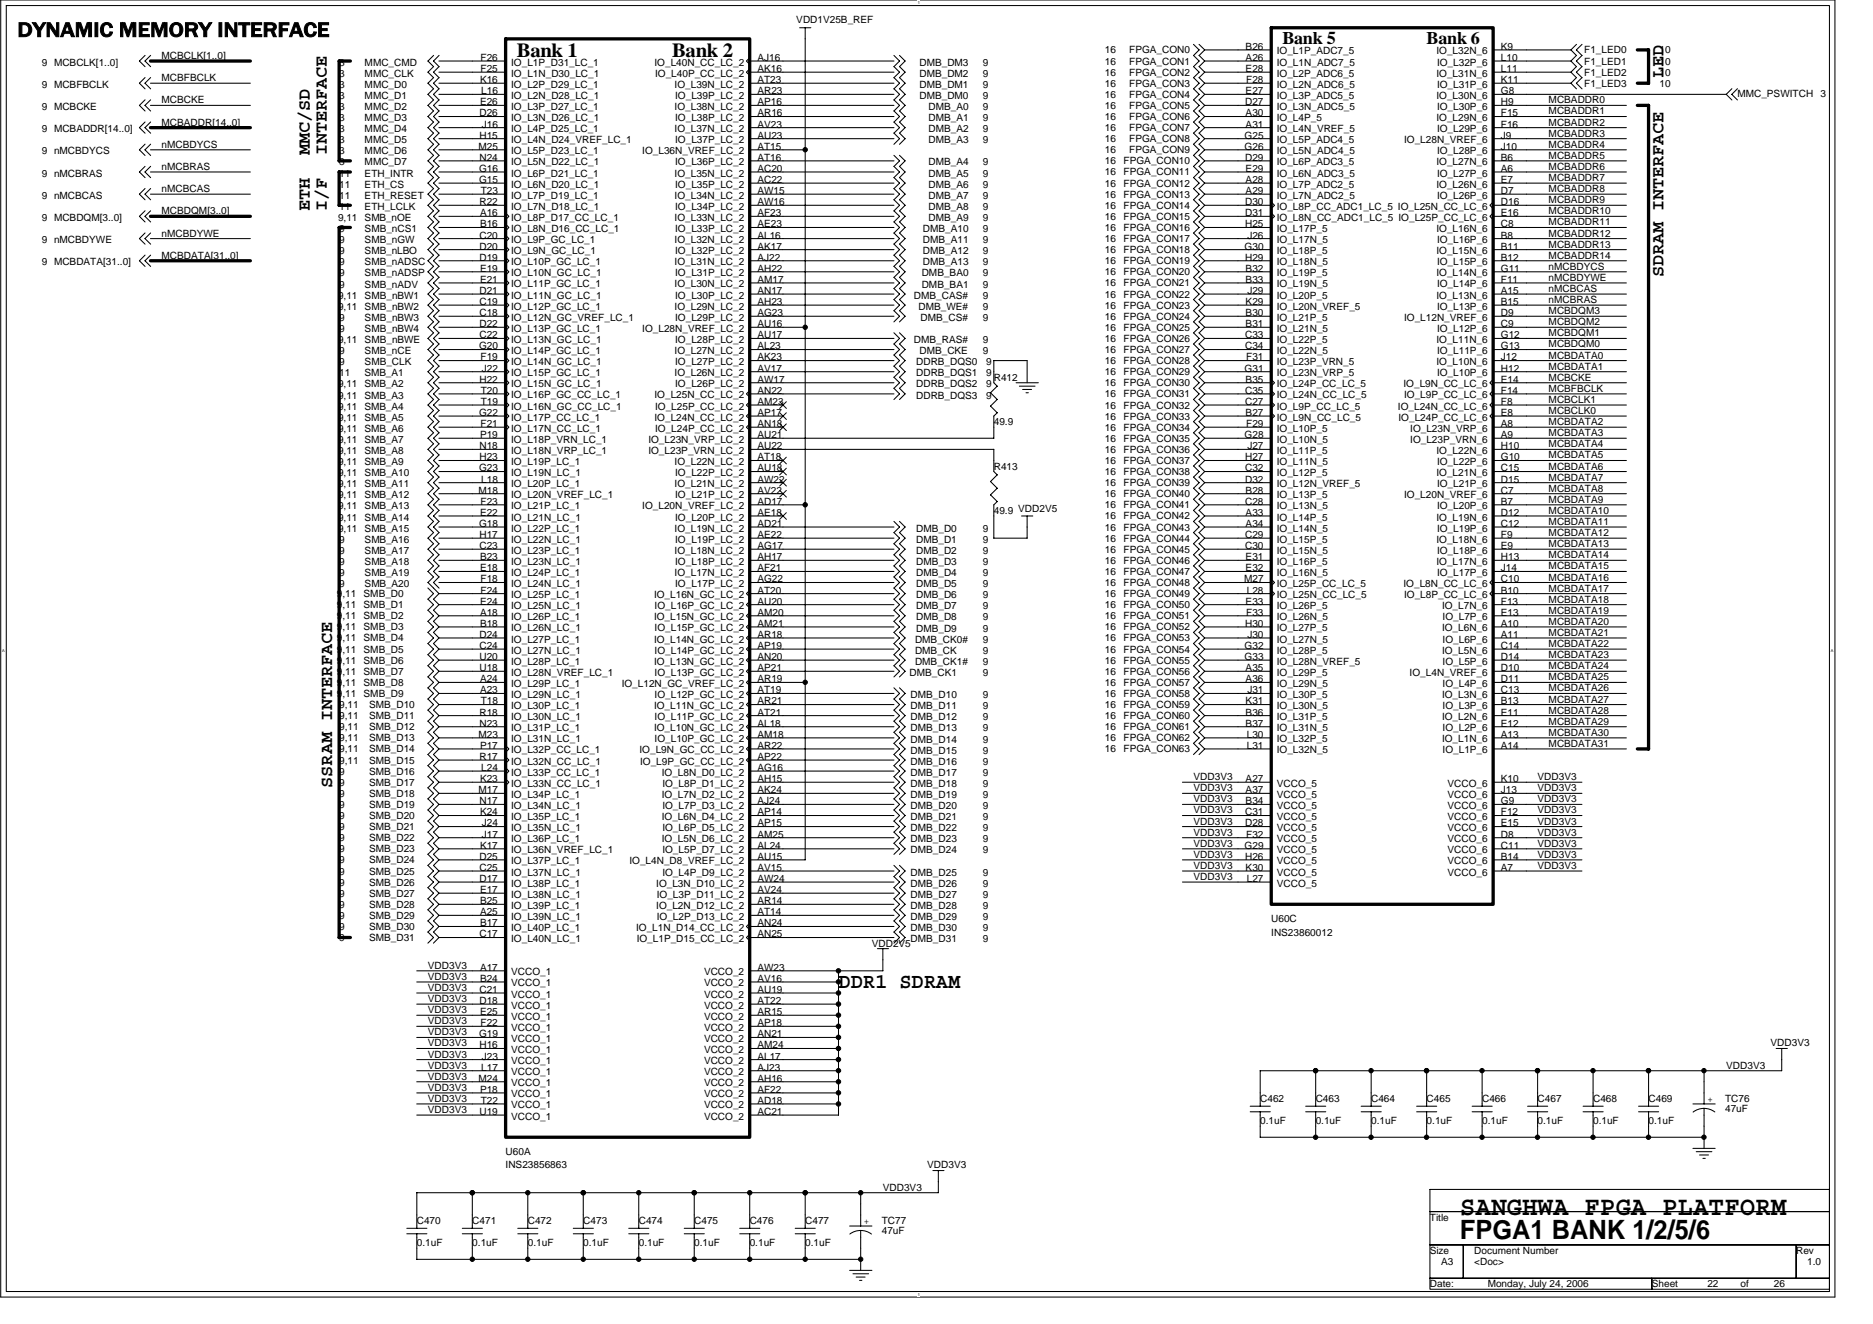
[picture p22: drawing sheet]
<svg xmlns="http://www.w3.org/2000/svg" width="420mm" height="297mm" viewBox="0 0 420 297" stroke-linecap="round" stroke-linejoin="round" font-family="sans-serif">
<defs><g id="words">
<g font-size="6">
<text x="327.5" y="272.6">SANGHWA FPGA PLATFORM</text>
<text x="327.5" y="278">FPGA1 BANK 1/2/5/6</text>
</g>
<g font-size="4.7">
<text x="3.9" y="8.2">DYNAMIC MEMORY INTERFACE</text>
<text x="188.1" y="221.7">DDR1 SDRAM</text>
</g>
<g font-size="4.5">
<text x="115.9" y="12.8">Bank 1</text>
<text x="150.8" y="12.8">Bank 2</text>
</g>
<g font-size="4">
<text x="287.7" y="9.9">Bank 5</text>
<text x="320" y="9.9">Bank 6</text>
<text x="373.2" y="17.4" transform="rotate(-90 373.2 17.4)">LED</text>
<text x="69.5" y="34.9" transform="rotate(-90 69.5 34.9)">MMC/SD</text>
<text x="73.3" y="34.9" transform="rotate(-90 73.3 34.9)">INTERFACE</text>
<text x="69.5" y="47.3" transform="rotate(-90 69.5 47.3)">ETH</text>
<text x="73.3" y="47.3" transform="rotate(-90 73.3 47.3)">I/F</text>
<text x="373.2" y="62.2" transform="rotate(-90 373.2 62.2)">SDRAM INTERFACE</text>
<text x="74.5" y="176.7" transform="rotate(-90 74.5 176.7)">SSRAM INTERFACE</text>
</g>
<g font-size="2.2">
<text x="178.6" y="5.3">VDD1V25B_REF</text>
<text x="279.4" y="11.2">B26</text>
<text x="336.7" y="11.2">K9</text>
<text x="9.4" y="14.7">9 MCBCLK[1..0]</text>
<text x="36.2" y="13.2">MCBCLK[1..0]</text>
<text x="76.1" y="14.7">3</text>
<text x="76.1" y="17.2">3</text>
<text x="81.8" y="14.7">MMC_CMD</text>
<text x="81.8" y="17.2">MMC_CLK</text>
<text x="107.8" y="13.7">F26</text>
<text x="107.8" y="16.2">F25</text>
<text x="114.7" y="14.7">IO_L1P_D31_LC_1</text>
<text x="114.7" y="17.2">IO_L1N_D30_LC_1</text>
<text x="146.8" y="14.7">IO_L40N_CC_LC_2</text>
<text x="146.9" y="17.2">IO_L40P_CC_LC_2</text>
<text x="169.9" y="16.2">AK16</text>
<text x="169.9" y="13.7">AJ16</text>
<text x="206.3" y="17.2">DMB_DM2</text>
<text x="206.3" y="14.7">DMB_DM3</text>
<text x="220.5" y="17.2">9</text>
<text x="220.5" y="14.7">9</text>
<text x="247.8" y="12">16</text>
<text x="247.8" y="14.5">16</text>
<text x="247.8" y="17">16</text>
<text x="253.3" y="12">FPGA_CON0</text>
<text x="253.3" y="14.5">FPGA_CON1</text>
<text x="253.3" y="17">FPGA_CON2</text>
<text x="279.4" y="13.7">A26</text>
<text x="279.4" y="16.2">E28</text>
<text x="286.4" y="12.2">IO_L1P_ADC7_5</text>
<text x="286.4" y="14.7">IO_L1N_ADC7_5</text>
<text x="286.4" y="17.2">IO_L2P_ADC6_5</text>
<text x="322.2" y="17.2">IO_L31N_6</text>
<text x="322.2" y="12.2">IO_L32N_6</text>
<text x="322.4" y="14.7">IO_L32P_6</text>
<text x="336.7" y="16.2">L11</text>
<text x="336.7" y="13.7">L10</text>
<text x="355.4" y="12">F1_LED0</text>
<text x="355.4" y="14.5">F1_LED1</text>
<text x="355.4" y="17">F1_LED2</text>
<text x="372.3" y="12">10</text>
<text x="372.3" y="14.5">10</text>
<text x="372.3" y="17">10</text>
<text x="9.4" y="19.7">9 MCBFBCLK</text>
<text x="36.2" y="23.2">MCBCKE</text>
<text x="36.2" y="18.2">MCBFBCLK</text>
<text x="76.1" y="19.7">3</text>
<text x="76.1" y="22.2">3</text>
<text x="81.8" y="19.7">MMC_D0</text>
<text x="81.8" y="22.2">MMC_D1</text>
<text x="107.7" y="18.6">K16</text>
<text x="107.7" y="23.6">E26</text>
<text x="107.9" y="21.1">L16</text>
<text x="114.7" y="19.7">IO_L2P_D29_LC_1</text>
<text x="114.7" y="22.2">IO_L2N_D28_LC_1</text>
<text x="151.3" y="19.7">IO_L39N_LC_2</text>
<text x="151.5" y="22.2">IO_L39P_LC_2</text>
<text x="169.9" y="23.6">AP16</text>
<text x="169.9" y="21.1">AR23</text>
<text x="169.9" y="18.6">AT23</text>
<text x="206.3" y="19.7">DMB_DM1</text>
<text x="206.3" y="22.2">DMB_DM0</text>
<text x="220.5" y="19.7">9</text>
<text x="220.5" y="22.2">9</text>
<text x="247.8" y="21.9">16</text>
<text x="247.8" y="19.5">16</text>
<text x="253.3" y="21.9">FPGA_CON4</text>
<text x="253.3" y="19.5">FPGA_CON3</text>
<text x="279.3" y="23.6">D27</text>
<text x="279.4" y="21.1">E27</text>
<text x="279.6" y="18.6">F28</text>
<text x="286.4" y="19.7">IO_L2N_ADC6_5</text>
<text x="286.4" y="22.2">IO_L3P_ADC5_5</text>
<text x="322.2" y="22.2">IO_L30N_6</text>
<text x="322.4" y="19.7">IO_L31P_6</text>
<text x="336.7" y="23.6">H9</text>
<text x="336.7" y="21.1">G8</text>
<text x="336.7" y="18.6">K11</text>
<text x="347.4" y="23.2">MCBADDR0</text>
<text x="355.4" y="19.5">F1_LED3</text>
<text x="372.3" y="19.5">10</text>
<text x="389.7" y="21.7">MMC_PSWITCH</text>
<text x="408.4" y="21.7">3</text>
<text x="9.4" y="24.7">9 MCBCKE</text>
<text x="9.4" y="29.7">9 MCBADDR[14..0]</text>
<text x="36.2" y="28.2">MCBADDR[14..0]</text>
<text x="76.1" y="24.7">3</text>
<text x="76.1" y="27.2">3</text>
<text x="76.1" y="29.7">3</text>
<text x="81.8" y="24.7">MMC_D2</text>
<text x="81.8" y="27.2">MMC_D3</text>
<text x="81.8" y="29.7">MMC_D4</text>
<text x="107.6" y="26.1">D26</text>
<text x="108.1" y="28.6">J16</text>
<text x="114.7" y="24.7">IO_L3P_D27_LC_1</text>
<text x="114.7" y="27.2">IO_L3N_D26_LC_1</text>
<text x="114.7" y="29.7">IO_L4P_D25_LC_1</text>
<text x="151.3" y="29.7">IO_L37N_LC_2</text>
<text x="151.3" y="24.7">IO_L38N_LC_2</text>
<text x="151.5" y="27.2">IO_L38P_LC_2</text>
<text x="169.9" y="28.6">AV23</text>
<text x="169.9" y="26.1">AR16</text>
<text x="208.3" y="24.7">DMB_A0</text>
<text x="208.3" y="27.2">DMB_A1</text>
<text x="208.3" y="29.7">DMB_A2</text>
<text x="220.5" y="24.7">9</text>
<text x="220.5" y="27.2">9</text>
<text x="220.5" y="29.7">9</text>
<text x="247.8" y="24.4">16</text>
<text x="247.8" y="26.9">16</text>
<text x="247.8" y="29.4">16</text>
<text x="253.3" y="24.4">FPGA_CON5</text>
<text x="253.3" y="26.9">FPGA_CON6</text>
<text x="253.3" y="29.4">FPGA_CON7</text>
<text x="279.4" y="26.1">A30</text>
<text x="279.4" y="28.6">A31</text>
<text x="286.4" y="24.7">IO_L3N_ADC5_5</text>
<text x="286.4" y="27.2">IO_L4P_5</text>
<text x="286.4" y="29.7">IO_L4N_VREF_5</text>
<text x="322.2" y="27.2">IO_L29N_6</text>
<text x="322.4" y="29.7">IO_L29P_6</text>
<text x="322.4" y="24.7">IO_L30P_6</text>
<text x="336.7" y="28.6">F16</text>
<text x="336.7" y="26.1">F15</text>
<text x="347.4" y="28.2">MCBADDR2</text>
<text x="347.4" y="25.7">MCBADDR1</text>
<text x="9.4" y="34.6">9 nMCBDYCS</text>
<text x="36.2" y="33.1">nMCBDYCS</text>
<text x="76.1" y="32.2">3</text>
<text x="76.1" y="34.6">3</text>
<text x="81.8" y="32.2">MMC_D5</text>
<text x="81.8" y="34.6">MMC_D6</text>
<text x="107.3" y="33.6">M25</text>
<text x="107.6" y="31.1">H15</text>
<text x="114.7" y="32.1">IO_L4N_D24_VREF_LC_1</text>
<text x="114.7" y="34.6">IO_L5P_D23_LC_1</text>
<text x="144.1" y="34.6">IO_L36N_VREF_LC_2</text>
<text x="151.5" y="32.1">IO_L37P_LC_2</text>
<text x="169.9" y="33.6">AT15</text>
<text x="169.9" y="31.1">AU23</text>
<text x="208.3" y="32.2">DMB_A3</text>
<text x="220.5" y="32.2">9</text>
<text x="247.8" y="31.9">16</text>
<text x="247.8" y="34.4">16</text>
<text x="253.3" y="31.9">FPGA_CON8</text>
<text x="253.3" y="34.4">FPGA_CON9</text>
<text x="279.2" y="31.1">G25</text>
<text x="279.2" y="33.6">G26</text>
<text x="286.4" y="32.1">IO_L5P_ADC4_5</text>
<text x="286.4" y="34.6">IO_L5N_ADC4_5</text>
<text x="315" y="32.1">IO_L28N_VREF_6</text>
<text x="322.4" y="34.6">IO_L28P_6</text>
<text x="336.7" y="33.6">J10</text>
<text x="336.7" y="31.1">J9</text>
<text x="347.4" y="35.6">MCBADDR5</text>
<text x="347.4" y="30.7">MCBADDR3</text>
<text x="347.4" y="33.1">MCBADDR4</text>
<text x="9.4" y="39.6">9 nMCBRAS</text>
<text x="36.2" y="38.1">nMCBRAS</text>
<text x="76.1" y="39.6">11</text>
<text x="76.1" y="37.1">3</text>
<text x="81.8" y="39.6">ETH_INTR</text>
<text x="81.8" y="37.1">MMC_D7</text>
<text x="107.5" y="38.6">G16</text>
<text x="107.5" y="41.1">G15</text>
<text x="107.6" y="36.1">N24</text>
<text x="114.7" y="37.1">IO_L5N_D22_LC_1</text>
<text x="114.7" y="39.6">IO_L6P_D21_LC_1</text>
<text x="151.3" y="39.6">IO_L35N_LC_2</text>
<text x="151.5" y="37.1">IO_L36P_LC_2</text>
<text x="169.9" y="41.1">AC22</text>
<text x="169.9" y="38.6">AC20</text>
<text x="169.9" y="36.1">AT16</text>
<text x="208.3" y="39.6">DMB_A5</text>
<text x="208.3" y="37.1">DMB_A4</text>
<text x="220.5" y="39.6">9</text>
<text x="220.5" y="37.1">9</text>
<text x="247.8" y="36.9">16</text>
<text x="247.8" y="39.4">16</text>
<text x="247.8" y="41.9">16</text>
<text x="252.1" y="36.9">FPGA_CON10</text>
<text x="252.1" y="39.4">FPGA_CON11</text>
<text x="252.1" y="41.9">FPGA_CON12</text>
<text x="279.3" y="36.1">D29</text>
<text x="279.4" y="38.6">E29</text>
<text x="279.4" y="41.1">A28</text>
<text x="286.4" y="37.1">IO_L6P_ADC3_5</text>
<text x="286.4" y="39.6">IO_L6N_ADC3_5</text>
<text x="322.2" y="37.1">IO_L27N_6</text>
<text x="322.4" y="39.6">IO_L27P_6</text>
<text x="336.7" y="41.1">E7</text>
<text x="336.7" y="38.6">A6</text>
<text x="336.7" y="36.1">B6</text>
<text x="347.4" y="38.1">MCBADDR6</text>
<text x="347.4" y="40.6">MCBADDR7</text>
<text x="9.4" y="44.6">9 nMCBCAS</text>
<text x="36.2" y="43.1">nMCBCAS</text>
<text x="76.1" y="42.1">11</text>
<text x="76.1" y="44.6">11</text>
<text x="76.1" y="47.1">11</text>
<text x="81.8" y="42.1">ETH_CS</text>
<text x="81.8" y="44.6">ETH_RESET</text>
<text x="81.8" y="47.1">ETH_LCLK</text>
<text x="107.6" y="46">R22</text>
<text x="107.8" y="43.5">T23</text>
<text x="114.7" y="42.1">IO_L6N_D20_LC_1</text>
<text x="114.7" y="44.6">IO_L7P_D19_LC_1</text>
<text x="114.7" y="47.1">IO_L7N_D18_LC_1</text>
<text x="151.3" y="44.6">IO_L34N_LC_2</text>
<text x="151.5" y="47.1">IO_L34P_LC_2</text>
<text x="151.5" y="42.1">IO_L35P_LC_2</text>
<text x="169.9" y="46">AW16</text>
<text x="169.9" y="43.5">AW15</text>
<text x="208.3" y="42.1">DMB_A6</text>
<text x="208.3" y="44.6">DMB_A7</text>
<text x="208.3" y="47.1">DMB_A8</text>
<text x="220.5" y="42.1">9</text>
<text x="220.5" y="44.6">9</text>
<text x="220.5" y="47.1">9</text>
<text x="247.8" y="44.3">16</text>
<text x="247.8" y="46.8">16</text>
<text x="252.1" y="44.3">FPGA_CON13</text>
<text x="252.1" y="46.8">FPGA_CON14</text>
<text x="279.3" y="46">D30</text>
<text x="279.4" y="43.5">A29</text>
<text x="286.4" y="42.1">IO_L7P_ADC2_5</text>
<text x="286.4" y="44.6">IO_L7N_ADC2_5</text>
<text x="286.4" y="47.1">IO_L8P_CC_ADC1_LC_5 IO_L25N_CC_LC_6</text>
<text x="322.2" y="42.1">IO_L26N_6</text>
<text x="322.4" y="44.6">IO_L26P_6</text>
<text x="336.7" y="46">D16</text>
<text x="336.7" y="43.5">D7</text>
<text x="347.4" y="43.1">MCBADDR8</text>
<text x="347.4" y="45.6">MCBADDR9</text>
<text x="9.4" y="49.6">9 MCBDQM[3..0]</text>
<text x="36.2" y="53.1">nMCBDYWE</text>
<text x="36.2" y="48.1">MCBDQM[3..0]</text>
<text x="75.8" y="49.6">9,11</text>
<text x="76.1" y="52.1">9</text>
<text x="81.8" y="52.1">SMB_nCS1</text>
<text x="81.8" y="49.6">SMB_nOE</text>
<text x="107.6" y="53.5">C20</text>
<text x="107.7" y="48.5">A16</text>
<text x="107.7" y="51">B16</text>
<text x="114.7" y="49.6">IO_L8P_D17_CC_LC_1</text>
<text x="114.7" y="52">IO_L8N_D16_CC_LC_1</text>
<text x="151.3" y="49.6">IO_L33N_LC_2</text>
<text x="151.5" y="52">IO_L33P_LC_2</text>
<text x="169.9" y="53.5">AL16</text>
<text x="169.9" y="51">AE23</text>
<text x="169.9" y="48.5">AF23</text>
<text x="207" y="52.1">DMB_A10</text>
<text x="208.3" y="49.6">DMB_A9</text>
<text x="220.5" y="52.1">9</text>
<text x="220.5" y="49.6">9</text>
<text x="247.8" y="49.3">16</text>
<text x="247.8" y="51.8">16</text>
<text x="252.1" y="49.3">FPGA_CON15</text>
<text x="252.1" y="51.8">FPGA_CON16</text>
<text x="279.3" y="48.5">D31</text>
<text x="279.3" y="51">H25</text>
<text x="279.8" y="53.5">J26</text>
<text x="286.4" y="49.6">IO_L8N_CC_ADC1_LC_5 IO_L25P_CC_LC_6</text>
<text x="286.4" y="52">IO_L17P_5</text>
<text x="322.2" y="52">IO_L16N_6</text>
<text x="336.7" y="53.5">B8</text>
<text x="336.7" y="51">C8</text>
<text x="336.7" y="48.5">E16</text>
<text x="347.4" y="48.1">MCBADDR10</text>
<text x="347.4" y="53.1">MCBADDR12</text>
<text x="347.4" y="50.6">MCBADDR11</text>
<text x="9.4" y="54.6">9 nMCBDYWE</text>
<text x="9.4" y="59.5">9 MCBDATA[31..0]</text>
<text x="36.2" y="58">MCBDATA[31..0]</text>
<text x="76.1" y="54.6">9</text>
<text x="76.1" y="57">9</text>
<text x="76.1" y="59.5">9</text>
<text x="81.8" y="54.6">SMB_nGW</text>
<text x="81.8" y="57">SMB_nLBO</text>
<text x="81.8" y="59.5">SMB_nADSC</text>
<text x="107.6" y="56">D20</text>
<text x="107.6" y="58.5">D19</text>
<text x="114.7" y="54.5">IO_L9P_GC_LC_1</text>
<text x="114.7" y="57">IO_L9N_GC_LC_1</text>
<text x="114.7" y="59.5">IO_L10P_GC_LC_1</text>
<text x="151.3" y="59.5">IO_L31N_LC_2</text>
<text x="151.3" y="54.5">IO_L32N_LC_2</text>
<text x="151.5" y="57">IO_L32P_LC_2</text>
<text x="169.9" y="58.5">AJ22</text>
<text x="169.9" y="56">AK17</text>
<text x="207" y="57">DMB_A12</text>
<text x="207" y="59.5">DMB_A13</text>
<text x="207" y="54.6">DMB_A11</text>
<text x="220.5" y="57">9</text>
<text x="220.5" y="59.5">9</text>
<text x="220.5" y="54.6">9</text>
<text x="247.8" y="54.3">16</text>
<text x="247.8" y="56.8">16</text>
<text x="247.8" y="59.3">16</text>
<text x="252.1" y="54.3">FPGA_CON17</text>
<text x="252.1" y="56.8">FPGA_CON18</text>
<text x="252.1" y="59.3">FPGA_CON19</text>
<text x="279.2" y="56">G30</text>
<text x="279.3" y="58.5">H29</text>
<text x="286.4" y="54.5">IO_L17N_5</text>
<text x="286.4" y="57">IO_L18P_5</text>
<text x="286.4" y="59.5">IO_L18N_5</text>
<text x="322.2" y="57">IO_L15N_6</text>
<text x="322.4" y="59.5">IO_L15P_6</text>
<text x="322.4" y="54.5">IO_L16P_6</text>
<text x="336.7" y="58.5">B12</text>
<text x="336.7" y="56">B11</text>
<text x="347.4" y="58">MCBADDR14</text>
<text x="347.4" y="55.6">MCBADDR13</text>
<text x="76.1" y="62">9</text>
<text x="76.1" y="64.5">9</text>
<text x="81.8" y="62">SMB_nADSP</text>
<text x="81.8" y="64.5">SMB_nADV</text>
<text x="107.6" y="66">D21</text>
<text x="107.7" y="61">E19</text>
<text x="107.7" y="63.5">E21</text>
<text x="114.7" y="62">IO_L10N_GC_LC_1</text>
<text x="114.7" y="64.5">IO_L11P_GC_LC_1</text>
<text x="151.3" y="64.5">IO_L30N_LC_2</text>
<text x="151.5" y="62">IO_L31P_LC_2</text>
<text x="169.9" y="66">AN17</text>
<text x="169.9" y="63.5">AM17</text>
<text x="169.9" y="61">AH22</text>
<text x="206.8" y="62">DMB_BA0</text>
<text x="206.8" y="64.5">DMB_BA1</text>
<text x="220.5" y="62">9</text>
<text x="220.5" y="64.5">9</text>
<text x="247.8" y="61.8">16</text>
<text x="247.8" y="64.3">16</text>
<text x="252.1" y="61.8">FPGA_CON20</text>
<text x="252.1" y="64.3">FPGA_CON21</text>
<text x="279.4" y="61">B32</text>
<text x="279.4" y="63.5">B33</text>
<text x="279.8" y="66">J29</text>
<text x="286.4" y="62">IO_L19P_5</text>
<text x="286.4" y="64.5">IO_L19N_5</text>
<text x="322.2" y="62">IO_L14N_6</text>
<text x="322.4" y="64.5">IO_L14P_6</text>
<text x="336.7" y="66">A15</text>
<text x="336.7" y="63.5">F11</text>
<text x="336.7" y="61">G11</text>
<text x="347.4" y="65.5">nMCBCAS</text>
<text x="347.4" y="63">nMCBDYWE</text>
<text x="347.4" y="60.5">nMCBDYCS</text>
<text x="75.8" y="69.5">9,11</text>
<text x="75.8" y="67">9,11</text>
<text x="76.1" y="72">9</text>
<text x="81.8" y="69.5">SMB_nBW2</text>
<text x="81.8" y="72">SMB_nBW3</text>
<text x="81.8" y="67">SMB_nBW1</text>
<text x="107.6" y="68.4">C19</text>
<text x="107.6" y="70.9">C18</text>
<text x="114.7" y="67">IO_L11N_GC_LC_1</text>
<text x="114.7" y="69.5">IO_L12P_GC_LC_1</text>
<text x="114.7" y="72">IO_L12N_GC_VREF_LC_1</text>
<text x="151.3" y="69.5">IO_L29N_LC_2</text>
<text x="151.5" y="72">IO_L29P_LC_2</text>
<text x="151.5" y="67">IO_L30P_LC_2</text>
<text x="169.9" y="70.9">AG23</text>
<text x="169.9" y="68.4">AH23</text>
<text x="205" y="67">DMB_CAS#</text>
<text x="206" y="69.5">DMB_WE#</text>
<text x="206.5" y="72">DMB_CS#</text>
<text x="220.5" y="67">9</text>
<text x="220.5" y="72">9</text>
<text x="220.5" y="69.5">9</text>
<text x="247.8" y="66.8">16</text>
<text x="247.8" y="69.2">16</text>
<text x="247.8" y="71.7">16</text>
<text x="252.1" y="66.8">FPGA_CON22</text>
<text x="252.1" y="69.2">FPGA_CON23</text>
<text x="252.1" y="71.7">FPGA_CON24</text>
<text x="279.4" y="68.4">K29</text>
<text x="279.4" y="70.9">B30</text>
<text x="286.4" y="67">IO_L20P_5</text>
<text x="286.4" y="69.5">IO_L20N_VREF_5</text>
<text x="286.4" y="72">IO_L21P_5</text>
<text x="315" y="72">IO_L12N_VREF_6</text>
<text x="322.2" y="67">IO_L13N_6</text>
<text x="322.4" y="69.5">IO_L13P_6</text>
<text x="336.7" y="70.9">D9</text>
<text x="336.7" y="68.4">B15</text>
<text x="347.4" y="68">nMCBRAS</text>
<text x="347.4" y="70.5">MCBDQM3</text>
<text x="75.8" y="77">9,11</text>
<text x="76.1" y="74.5">9</text>
<text x="81.8" y="74.5">SMB_nBW4</text>
<text x="81.8" y="77">SMB_nBWE</text>
<text x="107.6" y="73.4">D22</text>
<text x="107.6" y="75.9">C22</text>
<text x="114.7" y="74.4">IO_L13P_GC_LC_1</text>
<text x="114.7" y="76.9">IO_L13N_GC_LC_1</text>
<text x="144.1" y="74.4">IO_L28N_VREF_LC_2</text>
<text x="151.5" y="76.9">IO_L28P_LC_2</text>
<text x="169.9" y="75.9">AU17</text>
<text x="169.9" y="73.4">AU16</text>
<text x="205" y="77">DMB_RAS#</text>
<text x="220.5" y="77">9</text>
<text x="247.8" y="76.7">16</text>
<text x="247.8" y="74.2">16</text>
<text x="252.1" y="76.7">FPGA_CON26</text>
<text x="252.1" y="74.2">FPGA_CON25</text>
<text x="279.3" y="75.9">C33</text>
<text x="279.4" y="73.4">B31</text>
<text x="286.4" y="74.4">IO_L21N_5</text>
<text x="286.4" y="76.9">IO_L22P_5</text>
<text x="322.2" y="76.9">IO_L11N_6</text>
<text x="322.4" y="74.4">IO_L12P_6</text>
<text x="336.7" y="75.9">G12</text>
<text x="336.7" y="73.4">C9</text>
<text x="347.4" y="75.5">MCBDQM1</text>
<text x="347.4" y="78">MCBDQM0</text>
<text x="347.4" y="73">MCBDQM2</text>
<text x="76.1" y="79.5">9</text>
<text x="76.1" y="81.9">9</text>
<text x="81.8" y="79.5">SMB_nCE</text>
<text x="81.8" y="81.9">SMB_CLK</text>
<text x="107.5" y="78.4">G20</text>
<text x="107.8" y="80.9">F19</text>
<text x="108.1" y="83.4">J22</text>
<text x="114.7" y="79.4">IO_L14P_GC_LC_1</text>
<text x="114.7" y="81.9">IO_L14N_GC_LC_1</text>
<text x="151.3" y="79.4">IO_L27N_LC_2</text>
<text x="151.5" y="81.9">IO_L27P_LC_2</text>
<text x="169.9" y="83.4">AV17</text>
<text x="169.9" y="80.9">AK23</text>
<text x="169.9" y="78.4">AL23</text>
<text x="205.5" y="81.9">DDRB_DQS0</text>
<text x="206.3" y="79.5">DMB_CKE</text>
<text x="220.5" y="79.5">9</text>
<text x="221.2" y="81.9">9</text>
<text x="247.8" y="79.2">16</text>
<text x="247.8" y="81.7">16</text>
<text x="252.1" y="79.2">FPGA_CON27</text>
<text x="252.1" y="81.7">FPGA_CON28</text>
<text x="279.2" y="83.4">G31</text>
<text x="279.3" y="78.4">C34</text>
<text x="279.6" y="80.9">F31</text>
<text x="286.4" y="79.4">IO_L22N_5</text>
<text x="286.4" y="81.9">IO_L23P_VRN_5</text>
<text x="322.2" y="81.9">IO_L10N_6</text>
<text x="322.4" y="79.4">IO_L11P_6</text>
<text x="336.7" y="83.4">H12</text>
<text x="336.7" y="80.9">J12</text>
<text x="336.7" y="78.4">G13</text>
<text x="347.4" y="82.9">MCBDATA1</text>
<text x="347.4" y="80.5">MCBDATA0</text>
<text x="75.8" y="86.9">9,11</text>
<text x="75.8" y="89.4">9,11</text>
<text x="76.1" y="84.4">11</text>
<text x="81.8" y="86.9">SMB_A2</text>
<text x="81.8" y="89.4">SMB_A3</text>
<text x="81.8" y="84.4">SMB_A1</text>
<text x="107.6" y="85.9">H22</text>
<text x="107.8" y="88.3">T20</text>
<text x="114.7" y="84.4">IO_L15P_GC_LC_1</text>
<text x="114.7" y="86.9">IO_L15N_GC_LC_1</text>
<text x="114.7" y="89.4">IO_L16P_GC_CC_LC_1</text>
<text x="146.8" y="89.4">IO_L25N_CC_LC_2</text>
<text x="151.3" y="84.4">IO_L26N_LC_2</text>
<text x="151.5" y="86.9">IO_L26P_LC_2</text>
<text x="169.9" y="88.3">AN22</text>
<text x="169.9" y="85.9">AW17</text>
<text x="205.5" y="89.4">DDRB_DQS3</text>
<text x="205.5" y="84.4">DDRB_DQS1</text>
<text x="205.5" y="86.9">DDRB_DQS2</text>
<text x="221.2" y="89.4">9</text>
<text x="221.2" y="84.4">9</text>
<text x="221.2" y="86.9">9</text>
<text x="222.9" y="85.4">R412</text>
<text x="247.8" y="89.2">16</text>
<text x="247.8" y="84.2">16</text>
<text x="247.8" y="86.7">16</text>
<text x="252.1" y="89.2">FPGA_CON31</text>
<text x="252.1" y="84.2">FPGA_CON29</text>
<text x="252.1" y="86.7">FPGA_CON30</text>
<text x="279.3" y="88.3">C35</text>
<text x="279.4" y="85.9">B35</text>
<text x="286.4" y="84.4">IO_L23N_VRP_5</text>
<text x="286.4" y="86.9">IO_L24P_CC_LC_5</text>
<text x="286.4" y="89.4">IO_L24N_CC_LC_5</text>
<text x="314.8" y="86.9">IO_L9N_CC_LC_6</text>
<text x="315" y="89.4">IO_L9P_CC_LC_6</text>
<text x="322.4" y="84.4">IO_L10P_6</text>
<text x="336.7" y="88.3">F14</text>
<text x="336.7" y="85.9">E14</text>
<text x="347.4" y="87.9">MCBFBCLK</text>
<text x="347.4" y="85.4">MCBCKE</text>
<text x="75.8" y="91.9">9,11</text>
<text x="75.8" y="94.4">9,11</text>
<text x="81.8" y="91.9">SMB_A4</text>
<text x="81.8" y="94.4">SMB_A5</text>
<text x="107.5" y="93.3">G22</text>
<text x="107.8" y="95.8">F21</text>
<text x="107.8" y="90.8">T19</text>
<text x="114.7" y="91.9">IO_L16N_GC_CC_LC_1</text>
<text x="114.7" y="94.4">IO_L17P_CC_LC_1</text>
<text x="146.8" y="94.4">IO_L24N_CC_LC_2</text>
<text x="146.9" y="91.9">IO_L25P_CC_LC_2</text>
<text x="169.9" y="95.8">AN18</text>
<text x="169.9" y="93.3">AP17</text>
<text x="169.9" y="90.8">AM23</text>
<text x="222.9" y="95.4">49.9</text>
<text x="247.8" y="91.7">16</text>
<text x="247.8" y="94.1">16</text>
<text x="252.1" y="91.7">FPGA_CON32</text>
<text x="252.1" y="94.1">FPGA_CON33</text>
<text x="279.3" y="90.8">C27</text>
<text x="279.4" y="93.3">B27</text>
<text x="279.6" y="95.8">F29</text>
<text x="286.4" y="91.9">IO_L9P_CC_LC_5</text>
<text x="286.4" y="94.4">IO_L9N_CC_LC_5</text>
<text x="313.6" y="91.9">IO_L24N_CC_LC_6</text>
<text x="313.7" y="94.4">IO_L24P_CC_LC_6</text>
<text x="336.7" y="95.8">A8</text>
<text x="336.7" y="93.3">E8</text>
<text x="336.7" y="90.8">F8</text>
<text x="347.4" y="95.4">MCBDATA2</text>
<text x="347.4" y="90.4">MCBCLK1</text>
<text x="347.4" y="92.9">MCBCLK0</text>
<text x="75.8" y="96.9">9,11</text>
<text x="75.8" y="99.4">9,11</text>
<text x="75.8" y="101.9">9,11</text>
<text x="81.8" y="96.9">SMB_A6</text>
<text x="81.8" y="99.4">SMB_A7</text>
<text x="81.8" y="101.9">SMB_A8</text>
<text x="107.6" y="100.8">N18</text>
<text x="107.7" y="98.3">P19</text>
<text x="114.7" y="96.9">IO_L17N_CC_LC_1</text>
<text x="114.7" y="99.3">IO_L18P_VRN_LC_1</text>
<text x="114.7" y="101.8">IO_L18N_VRP_LC_1</text>
<text x="145.4" y="101.8">IO_L23P_VRN_LC_2</text>
<text x="145.4" y="99.3">IO_L23N_VRP_LC_2</text>
<text x="146.9" y="96.9">IO_L24P_CC_LC_2</text>
<text x="169.9" y="100.8">AU22</text>
<text x="169.9" y="98.3">AU21</text>
<text x="247.8" y="99.1">16</text>
<text x="247.8" y="101.6">16</text>
<text x="247.8" y="96.6">16</text>
<text x="252.1" y="99.1">FPGA_CON35</text>
<text x="252.1" y="101.6">FPGA_CON36</text>
<text x="252.1" y="96.6">FPGA_CON34</text>
<text x="279.2" y="98.3">G28</text>
<text x="279.8" y="100.8">J27</text>
<text x="286.4" y="96.9">IO_L10P_5</text>
<text x="286.4" y="99.3">IO_L10N_5</text>
<text x="286.4" y="101.8">IO_L11P_5</text>
<text x="316.3" y="99.3">IO_L23P_VRN_6</text>
<text x="316.3" y="96.9">IO_L23N_VRP_6</text>
<text x="322.2" y="101.8">IO_L22N_6</text>
<text x="336.7" y="100.8">H10</text>
<text x="336.7" y="98.3">A9</text>
<text x="347.4" y="100.4">MCBDATA4</text>
<text x="347.4" y="97.9">MCBDATA3</text>
<text x="75.8" y="104.4">9,11</text>
<text x="75.8" y="106.8">9,11</text>
<text x="81.8" y="104.4">SMB_A9</text>
<text x="81.8" y="106.8">SMB_A10</text>
<text x="107.5" y="105.8">G23</text>
<text x="107.6" y="103.3">H23</text>
<text x="114.7" y="104.3">IO_L19P_LC_1</text>
<text x="114.7" y="106.8">IO_L19N_LC_1</text>
<text x="151.3" y="104.3">IO_L22N_LC_2</text>
<text x="151.5" y="106.8">IO_L22P_LC_2</text>
<text x="169.9" y="105.8">AU18</text>
<text x="169.9" y="103.3">AT18</text>
<text x="222.9" y="105.3">R413</text>
<text x="247.8" y="104.1">16</text>
<text x="247.8" y="106.6">16</text>
<text x="252.1" y="104.1">FPGA_CON37</text>
<text x="252.1" y="106.6">FPGA_CON38</text>
<text x="279.3" y="103.3">H27</text>
<text x="279.3" y="105.8">C32</text>
<text x="286.4" y="104.3">IO_L11N_5</text>
<text x="286.4" y="106.8">IO_L12P_5</text>
<text x="322.2" y="106.8">IO_L21N_6</text>
<text x="322.4" y="104.3">IO_L22P_6</text>
<text x="336.7" y="105.8">C15</text>
<text x="336.7" y="103.3">G10</text>
<text x="347.4" y="102.8">MCBDATA5</text>
<text x="347.4" y="107.8">MCBDATA7</text>
<text x="347.4" y="105.3">MCBDATA6</text>
<text x="75.8" y="109.3">9,11</text>
<text x="75.8" y="111.8">9,11</text>
<text x="81.8" y="109.3">SMB_A11</text>
<text x="81.8" y="111.8">SMB_A12</text>
<text x="107.3" y="110.7">M18</text>
<text x="107.8" y="113.2">F23</text>
<text x="107.9" y="108.3">L18</text>
<text x="114.7" y="109.3">IO_L20P_LC_1</text>
<text x="114.7" y="111.8">IO_L20N_VREF_LC_1</text>
<text x="151.3" y="109.3">IO_L21N_LC_2</text>
<text x="151.5" y="111.8">IO_L21P_LC_2</text>
<text x="169.9" y="113.2">AD17</text>
<text x="169.9" y="110.7">AV22</text>
<text x="169.9" y="108.3">AW22</text>
<text x="247.8" y="111.6">16</text>
<text x="247.8" y="109.1">16</text>
<text x="252.1" y="111.6">FPGA_CON40</text>
<text x="252.1" y="109.1">FPGA_CON39</text>
<text x="279.3" y="108.3">D32</text>
<text x="279.3" y="113.2">C28</text>
<text x="279.4" y="110.7">B28</text>
<text x="286.4" y="109.3">IO_L12N_VREF_5</text>
<text x="286.4" y="111.8">IO_L13P_5</text>
<text x="315" y="111.8">IO_L20N_VREF_6</text>
<text x="322.4" y="109.3">IO_L21P_6</text>
<text x="336.7" y="113.2">B7</text>
<text x="336.7" y="110.7">C7</text>
<text x="336.7" y="108.3">D15</text>
<text x="347.4" y="112.8">MCBDATA9</text>
<text x="347.4" y="110.3">MCBDATA8</text>
<text x="75.8" y="114.3">9,11</text>
<text x="75.8" y="116.8">9,11</text>
<text x="75.8" y="119.3">9,11</text>
<text x="81.8" y="114.3">SMB_A13</text>
<text x="81.8" y="116.8">SMB_A14</text>
<text x="81.8" y="119.3">SMB_A15</text>
<text x="107.5" y="118.2">G18</text>
<text x="107.7" y="115.7">E22</text>
<text x="114.7" y="114.3">IO_L21P_LC_1</text>
<text x="114.7" y="116.8">IO_L21N_LC_1</text>
<text x="114.7" y="119.3">IO_L22P_LC_1</text>
<text x="144.1" y="114.3">IO_L20N_VREF_LC_2</text>
<text x="151.3" y="119.3">IO_L19N_LC_2</text>
<text x="151.5" y="116.8">IO_L20P_LC_2</text>
<text x="169.9" y="118.2">AD21</text>
<text x="169.9" y="115.7">AE18</text>
<text x="205.5" y="119.3">DMB_D0</text>
<text x="220.5" y="119.3">9</text>
<text x="222.9" y="115.3">49.9 VDD2V5</text>
<text x="247.8" y="114">16</text>
<text x="247.8" y="116.5">16</text>
<text x="247.8" y="119">16</text>
<text x="252.1" y="114">FPGA_CON41</text>
<text x="252.1" y="116.5">FPGA_CON42</text>
<text x="252.1" y="119">FPGA_CON43</text>
<text x="279.4" y="115.7">A33</text>
<text x="279.4" y="118.2">A34</text>
<text x="286.4" y="114.3">IO_L13N_5</text>
<text x="286.4" y="116.8">IO_L14P_5</text>
<text x="286.4" y="119.3">IO_L14N_5</text>
<text x="322.2" y="116.8">IO_L19N_6</text>
<text x="322.4" y="119.3">IO_L19P_6</text>
<text x="322.4" y="114.3">IO_L20P_6</text>
<text x="336.7" y="118.2">C12</text>
<text x="336.7" y="115.7">D12</text>
<text x="347.4" y="117.8">MCBDATA11</text>
<text x="347.4" y="115.3">MCBDATA10</text>
<text x="76.1" y="124.2">9</text>
<text x="76.1" y="121.8">9</text>
<text x="81.8" y="124.2">SMB_A17</text>
<text x="81.8" y="121.8">SMB_A16</text>
<text x="107.6" y="120.7">H17</text>
<text x="107.6" y="123.2">C23</text>
<text x="107.7" y="125.7">B23</text>
<text x="114.7" y="121.8">IO_L22N_LC_1</text>
<text x="114.7" y="124.2">IO_L23P_LC_1</text>
<text x="151.3" y="124.2">IO_L18N_LC_2</text>
<text x="151.5" y="121.8">IO_L19P_LC_2</text>
<text x="169.9" y="125.7">AH17</text>
<text x="169.9" y="123.2">AG17</text>
<text x="169.9" y="120.7">AE22</text>
<text x="205.5" y="121.8">DMB_D1</text>
<text x="205.5" y="124.2">DMB_D2</text>
<text x="220.5" y="121.8">9</text>
<text x="220.5" y="124.2">9</text>
<text x="247.8" y="124">16</text>
<text x="247.8" y="121.5">16</text>
<text x="252.1" y="124">FPGA_CON45</text>
<text x="252.1" y="121.5">FPGA_CON44</text>
<text x="279.3" y="120.7">C29</text>
<text x="279.3" y="123.2">C30</text>
<text x="279.4" y="125.7">E31</text>
<text x="286.4" y="121.8">IO_L15P_5</text>
<text x="286.4" y="124.2">IO_L15N_5</text>
<text x="322.2" y="121.8">IO_L18N_6</text>
<text x="322.4" y="124.2">IO_L18P_6</text>
<text x="336.7" y="125.7">H13</text>
<text x="336.7" y="123.2">E9</text>
<text x="336.7" y="120.7">F9</text>
<text x="347.4" y="122.8">MCBDATA13</text>
<text x="347.4" y="120.3">MCBDATA12</text>
<text x="347.4" y="125.2">MCBDATA14</text>
<text x="76.1" y="126.7">9</text>
<text x="76.1" y="129.2">9</text>
<text x="76.1" y="131.7">9</text>
<text x="81.8" y="126.7">SMB_A18</text>
<text x="81.8" y="129.2">SMB_A19</text>
<text x="81.8" y="131.7">SMB_A20</text>
<text x="107.7" y="128.2">E18</text>
<text x="107.8" y="130.7">F18</text>
<text x="114.7" y="126.7">IO_L23N_LC_1</text>
<text x="114.7" y="129.2">IO_L24P_LC_1</text>
<text x="114.7" y="131.7">IO_L24N_LC_1</text>
<text x="151.3" y="129.2">IO_L17N_LC_2</text>
<text x="151.5" y="131.7">IO_L17P_LC_2</text>
<text x="151.5" y="126.7">IO_L18P_LC_2</text>
<text x="169.9" y="130.7">AG22</text>
<text x="169.9" y="128.2">AF21</text>
<text x="205.5" y="126.7">DMB_D3</text>
<text x="205.5" y="129.2">DMB_D4</text>
<text x="205.5" y="131.7">DMB_D5</text>
<text x="220.5" y="126.7">9</text>
<text x="220.5" y="129.2">9</text>
<text x="220.5" y="131.7">9</text>
<text x="247.8" y="126.5">16</text>
<text x="247.8" y="129">16</text>
<text x="247.8" y="131.5">16</text>
<text x="252.1" y="126.5">FPGA_CON46</text>
<text x="252.1" y="129">FPGA_CON47</text>
<text x="252.1" y="131.5">FPGA_CON48</text>
<text x="279.1" y="130.7">M27</text>
<text x="279.4" y="128.2">E32</text>
<text x="286.4" y="126.7">IO_L16P_5</text>
<text x="286.4" y="129.2">IO_L16N_5</text>
<text x="286.4" y="131.7">IO_L25P_CC_LC_5</text>
<text x="314.8" y="131.7">IO_L8N_CC_LC_6</text>
<text x="322.2" y="126.7">IO_L17N_6</text>
<text x="322.4" y="129.2">IO_L17P_6</text>
<text x="336.7" y="130.7">C10</text>
<text x="336.7" y="128.2">J14</text>
<text x="347.4" y="127.7">MCBDATA15</text>
<text x="347.4" y="130.2">MCBDATA16</text>
<text x="75.6" y="134">9,11</text>
<text x="75.6" y="136.5">9,11</text>
<text x="81.6" y="134">SMB_D0</text>
<text x="81.6" y="136.5">SMB_D1</text>
<text x="107.7" y="135.6">E24</text>
<text x="107.8" y="133.2">F24</text>
<text x="114.7" y="134.2">IO_L25P_LC_1</text>
<text x="114.7" y="136.7">IO_L25N_LC_1</text>
<text x="146.7" y="134.2">IO_L16N_GC_LC_2</text>
<text x="146.8" y="136.7">IO_L16P_GC_LC_2</text>
<text x="169.9" y="135.6">AU20</text>
<text x="169.9" y="133.2">AT20</text>
<text x="205.5" y="134.2">DMB_D6</text>
<text x="205.5" y="136.7">DMB_D7</text>
<text x="220.5" y="134.2">9</text>
<text x="220.5" y="136.7">9</text>
<text x="247.8" y="136.5">16</text>
<text x="247.8" y="134">16</text>
<text x="252.1" y="136.5">FPGA_CON50</text>
<text x="252.1" y="134">FPGA_CON49</text>
<text x="279.4" y="135.6">E33</text>
<text x="279.7" y="133.2">L28</text>
<text x="286.4" y="134.2">IO_L25N_CC_LC_5</text>
<text x="286.4" y="136.7">IO_L26P_5</text>
<text x="315" y="134.2">IO_L8P_CC_LC_6</text>
<text x="323.5" y="136.7">IO_L7N_6</text>
<text x="336.7" y="135.6">F13</text>
<text x="336.7" y="133.2">B10</text>
<text x="347.4" y="135.2">MCBDATA18</text>
<text x="347.4" y="137.7">MCBDATA19</text>
<text x="347.4" y="132.7">MCBDATA17</text>
<text x="75.6" y="138.9">9,11</text>
<text x="75.6" y="141.4">9,11</text>
<text x="75.6" y="143.9">9,11</text>
<text x="81.6" y="138.9">SMB_D2</text>
<text x="81.6" y="141.4">SMB_D3</text>
<text x="81.6" y="143.9">SMB_D4</text>
<text x="107.6" y="143.1">D24</text>
<text x="107.7" y="138.1">A18</text>
<text x="107.7" y="140.6">B18</text>
<text x="114.7" y="139.2">IO_L26P_LC_1</text>
<text x="114.7" y="141.7">IO_L26N_LC_1</text>
<text x="146.7" y="139.2">IO_L15N_GC_LC_2</text>
<text x="146.8" y="141.7">IO_L15P_GC_LC_2</text>
<text x="169.9" y="143.1">AR18</text>
<text x="169.9" y="140.6">AM21</text>
<text x="169.9" y="138.1">AM20</text>
<text x="205.5" y="139.2">DMB_D8</text>
<text x="205.5" y="141.7">DMB_D9</text>
<text x="220.5" y="139.2">9</text>
<text x="220.5" y="141.7">9</text>
<text x="247.8" y="138.9">16</text>
<text x="247.8" y="141.4">16</text>
<text x="247.8" y="143.9">16</text>
<text x="252.1" y="138.9">FPGA_CON51</text>
<text x="252.1" y="141.4">FPGA_CON52</text>
<text x="252.1" y="143.9">FPGA_CON53</text>
<text x="279.3" y="140.6">H30</text>
<text x="279.6" y="138.1">F33</text>
<text x="279.8" y="143.1">J30</text>
<text x="286.4" y="139.2">IO_L26N_5</text>
<text x="286.4" y="141.7">IO_L27P_5</text>
<text x="323.5" y="141.7">IO_L6N_6</text>
<text x="323.6" y="139.2">IO_L7P_6</text>
<text x="336.7" y="143.1">A11</text>
<text x="336.7" y="140.6">A10</text>
<text x="336.7" y="138.1">E13</text>
<text x="347.4" y="140.2">MCBDATA20</text>
<text x="347.4" y="142.7">MCBDATA21</text>
<text x="75.6" y="146.4">9,11</text>
<text x="75.6" y="148.9">9,11</text>
<text x="81.6" y="146.4">SMB_D5</text>
<text x="81.6" y="148.9">SMB_D6</text>
<text x="107.6" y="145.6">C24</text>
<text x="107.6" y="148.1">U20</text>
<text x="114.7" y="144.1">IO_L27P_LC_1</text>
<text x="114.7" y="146.6">IO_L27N_LC_1</text>
<text x="114.7" y="149.1">IO_L28P_LC_1</text>
<text x="146.7" y="149.1">IO_L13N_GC_LC_2</text>
<text x="146.7" y="144.1">IO_L14N_GC_LC_2</text>
<text x="146.8" y="146.6">IO_L14P_GC_LC_2</text>
<text x="169.9" y="148.1">AN20</text>
<text x="169.9" y="145.6">AP19</text>
<text x="205.3" y="144.2">DMB_CK0#</text>
<text x="205.3" y="146.7">DMB_CK</text>
<text x="205.3" y="149.1">DMB_CK1#</text>
<text x="220.5" y="144.2">9</text>
<text x="220.5" y="149.1">9</text>
<text x="220.5" y="146.7">9</text>
<text x="247.8" y="148.9">16</text>
<text x="247.8" y="146.4">16</text>
<text x="252.1" y="148.9">FPGA_CON55</text>
<text x="252.1" y="146.4">FPGA_CON54</text>
<text x="279.2" y="145.6">G32</text>
<text x="279.2" y="148.1">G33</text>
<text x="286.4" y="144.1">IO_L27N_5</text>
<text x="286.4" y="146.6">IO_L28P_5</text>
<text x="286.4" y="149.1">IO_L28N_VREF_5</text>
<text x="323.5" y="146.6">IO_L5N_6</text>
<text x="323.6" y="149.1">IO_L5P_6</text>
<text x="323.6" y="144.1">IO_L6P_6</text>
<text x="336.7" y="148.1">D14</text>
<text x="336.7" y="145.6">C14</text>
<text x="347.4" y="147.7">MCBDATA23</text>
<text x="347.4" y="145.2">MCBDATA22</text>
<text x="75.6" y="153.9">9,11</text>
<text x="75.6" y="151.4">9,11</text>
<text x="81.6" y="153.9">SMB_D8</text>
<text x="81.6" y="151.4">SMB_D7</text>
<text x="107.6" y="150.6">U18</text>
<text x="107.7" y="153.1">A24</text>
<text x="107.7" y="155.6">A23</text>
<text x="114.7" y="151.6">IO_L28N_VREF_LC_1</text>
<text x="114.7" y="154.1">IO_L29P_LC_1</text>
<text x="139.5" y="154.1">IO_L12N_GC_VREF_LC_2</text>
<text x="146.8" y="151.6">IO_L13P_GC_LC_2</text>
<text x="169.9" y="155.6">AT19</text>
<text x="169.9" y="153.1">AR19</text>
<text x="169.9" y="150.6">AP21</text>
<text x="204" y="151.6">DMB_CK1</text>
<text x="220.5" y="151.6">9</text>
<text x="247.8" y="151.4">16</text>
<text x="247.8" y="153.9">16</text>
<text x="252.1" y="151.4">FPGA_CON56</text>
<text x="252.1" y="153.9">FPGA_CON57</text>
<text x="279.4" y="150.6">A35</text>
<text x="279.4" y="153.1">A36</text>
<text x="279.8" y="155.6">J31</text>
<text x="286.4" y="151.6">IO_L29P_5</text>
<text x="286.4" y="154.1">IO_L29N_5</text>
<text x="316.2" y="151.6">IO_L4N_VREF_6</text>
<text x="323.6" y="154.1">IO_L4P_6</text>
<text x="336.7" y="155.6">C13</text>
<text x="336.7" y="153.1">D11</text>
<text x="336.7" y="150.6">D10</text>
<text x="347.4" y="152.6">MCBDATA25</text>
<text x="347.4" y="155.1">MCBDATA26</text>
<text x="347.4" y="150.1">MCBDATA24</text>
<text x="75.6" y="156.4">9,11</text>
<text x="76.1" y="158.9">9,11</text>
<text x="76.1" y="161.4">9,11</text>
<text x="81.6" y="156.4">SMB_D9</text>
<text x="82.8" y="158.9">SMB_D10</text>
<text x="82.8" y="161.4">SMB_D11</text>
<text x="107.6" y="160.5">R18</text>
<text x="107.8" y="158.1">T18</text>
<text x="114.7" y="156.6">IO_L29N_LC_1</text>
<text x="114.7" y="159.1">IO_L30P_LC_1</text>
<text x="114.7" y="161.6">IO_L30N_LC_1</text>
<text x="146.7" y="159.1">IO_L11N_GC_LC_2</text>
<text x="146.8" y="161.6">IO_L11P_GC_LC_2</text>
<text x="146.8" y="156.6">IO_L12P_GC_LC_2</text>
<text x="169.9" y="160.5">AT21</text>
<text x="169.9" y="158.1">AR21</text>
<text x="204.3" y="159.1">DMB_D11</text>
<text x="204.3" y="161.6">DMB_D12</text>
<text x="204.3" y="156.6">DMB_D10</text>
<text x="220.5" y="159.1">9</text>
<text x="220.5" y="161.6">9</text>
<text x="220.5" y="156.6">9</text>
<text x="247.8" y="161.4">16</text>
<text x="247.8" y="156.4">16</text>
<text x="247.8" y="158.9">16</text>
<text x="252.1" y="161.4">FPGA_CON60</text>
<text x="252.1" y="156.4">FPGA_CON58</text>
<text x="252.1" y="158.9">FPGA_CON59</text>
<text x="279.4" y="158.1">K31</text>
<text x="279.4" y="160.5">B36</text>
<text x="286.4" y="156.6">IO_L30P_5</text>
<text x="286.4" y="159.1">IO_L30N_5</text>
<text x="286.4" y="161.6">IO_L31P_5</text>
<text x="323.5" y="161.6">IO_L2N_6</text>
<text x="323.5" y="156.6">IO_L3N_6</text>
<text x="323.6" y="159.1">IO_L3P_6</text>
<text x="336.7" y="160.5">E11</text>
<text x="336.7" y="158.1">B13</text>
<text x="347.4" y="160.1">MCBDATA28</text>
<text x="347.4" y="157.6">MCBDATA27</text>
<text x="76.1" y="163.8">9,11</text>
<text x="76.1" y="166.3">9,11</text>
<text x="82.8" y="163.8">SMB_D12</text>
<text x="82.8" y="166.3">SMB_D13</text>
<text x="107.3" y="165.5">M23</text>
<text x="107.6" y="163">N23</text>
<text x="107.7" y="168">P17</text>
<text x="114.7" y="164.1">IO_L31P_LC_1</text>
<text x="114.7" y="166.6">IO_L31N_LC_1</text>
<text x="146.7" y="164.1">IO_L10N_GC_LC_2</text>
<text x="146.8" y="166.6">IO_L10P_GC_LC_2</text>
<text x="169.9" y="168">AR22</text>
<text x="169.9" y="165.5">AM18</text>
<text x="169.9" y="163">AL18</text>
<text x="204.3" y="164.1">DMB_D13</text>
<text x="204.3" y="166.6">DMB_D14</text>
<text x="220.5" y="164.1">9</text>
<text x="220.5" y="166.6">9</text>
<text x="247.8" y="163.8">16</text>
<text x="247.8" y="166.3">16</text>
<text x="252.1" y="163.8">FPGA_CON61</text>
<text x="252.1" y="166.3">FPGA_CON62</text>
<text x="279.4" y="163">B37</text>
<text x="279.7" y="165.5">L30</text>
<text x="279.7" y="168">L31</text>
<text x="286.4" y="164.1">IO_L31N_5</text>
<text x="286.4" y="166.6">IO_L32P_5</text>
<text x="323.5" y="166.6">IO_L1N_6</text>
<text x="323.6" y="164.1">IO_L2P_6</text>
<text x="336.7" y="168">A14</text>
<text x="336.7" y="165.5">A13</text>
<text x="336.7" y="163">E12</text>
<text x="347.4" y="162.6">MCBDATA29</text>
<text x="347.4" y="167.6">MCBDATA31</text>
<text x="347.4" y="165.1">MCBDATA30</text>
<text x="76.1" y="173.8">9</text>
<text x="76.1" y="168.8">9,11</text>
<text x="76.1" y="171.3">9,11</text>
<text x="82.8" y="173.8">SMB_D16</text>
<text x="82.8" y="168.8">SMB_D14</text>
<text x="82.8" y="171.3">SMB_D15</text>
<text x="107.6" y="170.5">R17</text>
<text x="107.9" y="173">L24</text>
<text x="114.7" y="169">IO_L32P_CC_LC_1</text>
<text x="114.7" y="171.5">IO_L32N_CC_LC_1</text>
<text x="143.5" y="169">IO_L9N_GC_CC_LC_2</text>
<text x="143.6" y="171.5">IO_L9P_GC_CC_LC_2</text>
<text x="169.9" y="173">AG16</text>
<text x="169.9" y="170.5">AP22</text>
<text x="204.3" y="169.1">DMB_D15</text>
<text x="204.3" y="171.6">DMB_D16</text>
<text x="220.5" y="169.1">9</text>
<text x="220.5" y="171.6">9</text>
<text x="247.8" y="168.8">16</text>
<text x="252.1" y="168.8">FPGA_CON63</text>
<text x="286.4" y="169">IO_L32N_5</text>
<text x="323.6" y="169">IO_L1P_6</text>
<text x="76.1" y="176.3">9</text>
<text x="76.1" y="178.8">9</text>
<text x="82.8" y="176.3">SMB_D17</text>
<text x="82.8" y="178.8">SMB_D18</text>
<text x="107.3" y="178">M17</text>
<text x="107.7" y="175.5">K23</text>
<text x="114.7" y="174">IO_L33P_CC_LC_1</text>
<text x="114.7" y="176.5">IO_L33N_CC_LC_1</text>
<text x="114.7" y="179">IO_L34P_LC_1</text>
<text x="148.5" y="179">IO_L7N_D2_LC_2</text>
<text x="148.5" y="174">IO_L8N_D0_LC_2</text>
<text x="148.6" y="176.5">IO_L8P_D1_LC_2</text>
<text x="169.9" y="178">AK24</text>
<text x="169.9" y="175.5">AH15</text>
<text x="204.3" y="174">DMB_D17</text>
<text x="204.3" y="176.5">DMB_D18</text>
<text x="204.3" y="179">DMB_D19</text>
<text x="220.5" y="174">9</text>
<text x="220.5" y="176.5">9</text>
<text x="220.5" y="179">9</text>
<text x="267.7" y="177.5">VDD3V3</text>
<text x="267.7" y="175">VDD3V3</text>
<text x="279.4" y="175.5">A27</text>
<text x="279.4" y="178">A37</text>
<text x="286.4" y="176.5">VCCO_5</text>
<text x="286.4" y="179">VCCO_5</text>
<text x="324.7" y="179">VCCO_6</text>
<text x="324.7" y="176.5">VCCO_6</text>
<text x="336.7" y="178">J13</text>
<text x="336.7" y="175.5">K10</text>
<text x="344.9" y="177.5">VDD3V3</text>
<text x="344.9" y="175">VDD3V3</text>
<text x="76.1" y="181.3">9</text>
<text x="76.1" y="183.7">9</text>
<text x="82.8" y="181.3">SMB_D19</text>
<text x="82.8" y="183.7">SMB_D20</text>
<text x="107.6" y="180.4">N17</text>
<text x="107.7" y="182.9">K24</text>
<text x="108.1" y="185.4">J24</text>
<text x="114.7" y="181.5">IO_L34N_LC_1</text>
<text x="114.7" y="184">IO_L35P_LC_1</text>
<text x="148.5" y="184">IO_L6N_D4_LC_2</text>
<text x="148.6" y="181.5">IO_L7P_D3_LC_2</text>
<text x="169.9" y="185.4">AP15</text>
<text x="169.9" y="182.9">AP14</text>
<text x="169.9" y="180.4">AJ24</text>
<text x="204.3" y="181.5">DMB_D20</text>
<text x="204.3" y="184">DMB_D21</text>
<text x="220.5" y="181.5">9</text>
<text x="220.5" y="184">9</text>
<text x="267.7" y="182.5">VDD3V3</text>
<text x="267.7" y="180">VDD3V3</text>
<text x="267.7" y="185">VDD3V3</text>
<text x="279.3" y="182.9">C31</text>
<text x="279.3" y="185.4">D28</text>
<text x="279.4" y="180.4">B34</text>
<text x="286.4" y="181.5">VCCO_5</text>
<text x="286.4" y="184">VCCO_5</text>
<text x="324.7" y="184">VCCO_6</text>
<text x="324.7" y="181.5">VCCO_6</text>
<text x="336.7" y="185.4">E15</text>
<text x="336.7" y="182.9">F12</text>
<text x="336.7" y="180.4">G9</text>
<text x="344.9" y="182.5">VDD3V3</text>
<text x="344.9" y="180">VDD3V3</text>
<text x="344.9" y="185">VDD3V3</text>
<text x="76.1" y="186.2">9</text>
<text x="76.1" y="188.7">9</text>
<text x="76.1" y="191.2">9</text>
<text x="82.8" y="186.2">SMB_D21</text>
<text x="82.8" y="188.7">SMB_D22</text>
<text x="82.8" y="191.2">SMB_D23</text>
<text x="107.7" y="190.4">K17</text>
<text x="108.1" y="187.9">J17</text>
<text x="114.7" y="186.5">IO_L35N_LC_1</text>
<text x="114.7" y="189">IO_L36P_LC_1</text>
<text x="114.7" y="191.5">IO_L36N_VREF_LC_1</text>
<text x="148.5" y="189">IO_L5N_D6_LC_2</text>
<text x="148.6" y="191.5">IO_L5P_D7_LC_2</text>
<text x="148.6" y="186.5">IO_L6P_D5_LC_2</text>
<text x="169.9" y="190.4">AL24</text>
<text x="169.9" y="187.9">AM25</text>
<text x="204.3" y="191.5">DMB_D24</text>
<text x="204.3" y="186.5">DMB_D22</text>
<text x="204.3" y="189">DMB_D23</text>
<text x="220.5" y="191.5">9</text>
<text x="220.5" y="186.5">9</text>
<text x="220.5" y="189">9</text>
<text x="267.7" y="187.5">VDD3V3</text>
<text x="267.7" y="190">VDD3V3</text>
<text x="279.2" y="190.4">G29</text>
<text x="279.6" y="187.9">F32</text>
<text x="286.4" y="186.5">VCCO_5</text>
<text x="286.4" y="189">VCCO_5</text>
<text x="286.4" y="191.5">VCCO_5</text>
<text x="324.7" y="191.5">VCCO_6</text>
<text x="324.7" y="189">VCCO_6</text>
<text x="324.7" y="186.5">VCCO_6</text>
<text x="336.7" y="190.4">C11</text>
<text x="336.7" y="187.9">D8</text>
<text x="344.9" y="187.5">VDD3V3</text>
<text x="344.9" y="190">VDD3V3</text>
<text x="76.1" y="193.7">9</text>
<text x="76.1" y="196.2">9</text>
<text x="82.8" y="193.7">SMB_D24</text>
<text x="82.8" y="196.2">SMB_D25</text>
<text x="107.6" y="192.9">D25</text>
<text x="107.6" y="195.4">C25</text>
<text x="107.6" y="197.9">D17</text>
<text x="114.7" y="193.9">IO_L37P_LC_1</text>
<text x="114.7" y="196.4">IO_L37N_LC_1</text>
<text x="141.2" y="193.9">IO_L4N_D8_VREF_LC_2</text>
<text x="148.6" y="196.4">IO_L4P_D9_LC_2</text>
<text x="169.9" y="197.9">AW24</text>
<text x="169.9" y="195.4">AV15</text>
<text x="169.9" y="192.9">AU15</text>
<text x="204.3" y="196.4">DMB_D25</text>
<text x="220.5" y="196.4">9</text>
<text x="267.7" y="192.5">VDD3V3</text>
<text x="267.7" y="197.4">VDD3V3</text>
<text x="267.7" y="194.9">VDD3V3</text>
<text x="279.3" y="192.9">H26</text>
<text x="279.4" y="195.4">K30</text>
<text x="279.7" y="197.9">L27</text>
<text x="286.4" y="193.9">VCCO_5</text>
<text x="286.4" y="196.4">VCCO_5</text>
<text x="324.7" y="196.4">VCCO_6</text>
<text x="324.7" y="193.9">VCCO_6</text>
<text x="336.7" y="195.4">A7</text>
<text x="336.7" y="192.9">B14</text>
<text x="344.9" y="192.5">VDD3V3</text>
<text x="344.9" y="194.9">VDD3V3</text>
<text x="76.1" y="198.7">9</text>
<text x="76.1" y="201.2">9</text>
<text x="76.1" y="203.7">9</text>
<text x="82.8" y="198.7">SMB_D26</text>
<text x="82.8" y="201.2">SMB_D27</text>
<text x="82.8" y="203.7">SMB_D28</text>
<text x="107.7" y="200.4">E17</text>
<text x="107.7" y="202.9">B25</text>
<text x="114.7" y="198.9">IO_L38P_LC_1</text>
<text x="114.7" y="201.4">IO_L38N_LC_1</text>
<text x="114.7" y="203.9">IO_L39P_LC_1</text>
<text x="147.2" y="203.9">IO_L2N_D12_LC_2</text>
<text x="147.2" y="198.9">IO_L3N_D10_LC_2</text>
<text x="147.3" y="201.4">IO_L3P_D11_LC_2</text>
<text x="169.9" y="202.9">AR14</text>
<text x="169.9" y="200.4">AV24</text>
<text x="204.3" y="198.9">DMB_D26</text>
<text x="204.3" y="201.4">DMB_D27</text>
<text x="204.3" y="203.9">DMB_D28</text>
<text x="220.5" y="198.9">9</text>
<text x="220.5" y="201.4">9</text>
<text x="220.5" y="203.9">9</text>
<text x="286.4" y="198.9">VCCO_5</text>
<text x="76.1" y="206.1">9</text>
<text x="76.1" y="208.6">9</text>
<text x="82.8" y="206.1">SMB_D29</text>
<text x="82.8" y="208.6">SMB_D30</text>
<text x="107.7" y="205.3">A25</text>
<text x="107.7" y="207.8">B17</text>
<text x="114.7" y="206.4">IO_L39N_LC_1</text>
<text x="114.7" y="208.9">IO_L40P_LC_1</text>
<text x="142.7" y="208.9">IO_L1N_D14_CC_LC_2</text>
<text x="147.3" y="206.4">IO_L2P_D13_LC_2</text>
<text x="169.9" y="207.8">AN24</text>
<text x="169.9" y="205.3">AT14</text>
<text x="204.3" y="206.4">DMB_D29</text>
<text x="204.3" y="208.9">DMB_D30</text>
<text x="220.5" y="206.4">9</text>
<text x="220.5" y="208.9">9</text>
<text x="285.2" y="206.9">U60C</text>
<text x="285.2" y="209.9">INS23860012</text>
<text x="76.1" y="211.1">9</text>
<text x="82.8" y="211.1">SMB_D31</text>
<text x="107.6" y="210.3">C17</text>
<text x="114.7" y="211.4">IO_L40N_LC_1</text>
<text x="142.8" y="211.4">IO_L1P_D15_CC_LC_2</text>
<text x="169.9" y="210.3">AN25</text>
<text x="195.6" y="212.4">VDD2V5</text>
<text x="204.3" y="211.4">DMB_D31</text>
<text x="220.5" y="211.4">9</text>
<text x="96" y="217.4">VDD3V3</text>
<text x="96" y="219.8">VDD3V3</text>
<text x="107.7" y="217.8">A17</text>
<text x="107.7" y="220.3">B24</text>
<text x="114.7" y="218.8">VCCO_1</text>
<text x="114.7" y="221.3">VCCO_1</text>
<text x="157.9" y="221.3">VCCO_2</text>
<text x="157.9" y="218.8">VCCO_2</text>
<text x="169.9" y="220.3">AV16</text>
<text x="169.9" y="217.8">AW23</text>
<text x="96" y="224.8">VDD3V3</text>
<text x="96" y="222.3">VDD3V3</text>
<text x="96" y="227.3">VDD3V3</text>
<text x="107.6" y="222.8">C21</text>
<text x="107.6" y="225.3">D18</text>
<text x="107.7" y="227.8">E25</text>
<text x="114.7" y="223.8">VCCO_1</text>
<text x="114.7" y="226.3">VCCO_1</text>
<text x="157.9" y="226.3">VCCO_2</text>
<text x="157.9" y="223.8">VCCO_2</text>
<text x="169.9" y="227.8">AR15</text>
<text x="169.9" y="225.3">AT22</text>
<text x="169.9" y="222.8">AU19</text>
<text x="96" y="229.8">VDD3V3</text>
<text x="96" y="232.3">VDD3V3</text>
<text x="107.5" y="232.7">G19</text>
<text x="107.8" y="230.2">F22</text>
<text x="114.7" y="228.8">VCCO_1</text>
<text x="114.7" y="231.3">VCCO_1</text>
<text x="114.7" y="233.8">VCCO_1</text>
<text x="157.9" y="233.8">VCCO_2</text>
<text x="157.9" y="231.3">VCCO_2</text>
<text x="157.9" y="228.8">VCCO_2</text>
<text x="169.9" y="232.7">AN21</text>
<text x="169.9" y="230.2">AP18</text>
<text x="96" y="234.8">VDD3V3</text>
<text x="96" y="239.8">VDD3V3</text>
<text x="96" y="237.3">VDD3V3</text>
<text x="107.6" y="235.2">H16</text>
<text x="108.1" y="237.7">J23</text>
<text x="114.7" y="236.2">VCCO_1</text>
<text x="114.7" y="238.7">VCCO_1</text>
<text x="157.9" y="238.7">VCCO_2</text>
<text x="157.9" y="236.2">VCCO_2</text>
<text x="169.9" y="237.7">AL17</text>
<text x="169.9" y="235.2">AM24</text>
<text x="387.2" y="239.8">VDD3V3</text>
<text x="397.2" y="234.8">VDD3V3</text>
<text x="96" y="244.7">VDD3V3</text>
<text x="96" y="242.3">VDD3V3</text>
<text x="107.3" y="242.7">M24</text>
<text x="107.7" y="245.2">P18</text>
<text x="107.9" y="240.2">L17</text>
<text x="114.7" y="241.2">VCCO_1</text>
<text x="114.7" y="243.7">VCCO_1</text>
<text x="157.9" y="243.7">VCCO_2</text>
<text x="157.9" y="241.2">VCCO_2</text>
<text x="169.9" y="245.2">AF22</text>
<text x="169.9" y="242.7">AH16</text>
<text x="169.9" y="240.2">AJ23</text>
<text x="96" y="249.7">VDD3V3</text>
<text x="96" y="247.2">VDD3V3</text>
<text x="107.6" y="250.1">U19</text>
<text x="107.8" y="247.6">T22</text>
<text x="114.7" y="246.2">VCCO_1</text>
<text x="114.7" y="248.7">VCCO_1</text>
<text x="114.7" y="251.2">VCCO_1</text>
<text x="157.9" y="251.2">VCCO_2</text>
<text x="157.9" y="248.7">VCCO_2</text>
<text x="157.9" y="246.2">VCCO_2</text>
<text x="169.9" y="250.1">AC21</text>
<text x="169.9" y="247.6">AD18</text>
<text x="282.7" y="247.2">C462</text>
<text x="295.1" y="247.2">C463</text>
<text x="307.6" y="247.2">C464</text>
<text x="320" y="247.2">C465</text>
<text x="332.5" y="247.2">C466</text>
<text x="344.9" y="247.2">C467</text>
<text x="357.4" y="247.2">C468</text>
<text x="369.8" y="247.2">C469</text>
<text x="383" y="247.2">+</text>
<text x="387" y="247.2">TC76</text>
<text x="387" y="249.5">47uF</text>
<text x="282.7" y="252.2">0.1uF</text>
<text x="295.1" y="252.2">0.1uF</text>
<text x="307.6" y="252.2">0.1uF</text>
<text x="320" y="252.2">0.1uF</text>
<text x="332.5" y="252.2">0.1uF</text>
<text x="344.9" y="252.2">0.1uF</text>
<text x="357.4" y="252.2">0.1uF</text>
<text x="369.8" y="252.2">0.1uF</text>
<text x="113.4" y="259.2">U60A</text>
<text x="113.4" y="262.1">INS23856863</text>
<text x="208" y="262.1">VDD3V3</text>
<text x="198" y="267.1">VDD3V3</text>
<text x="93.5" y="274.6">C470</text>
<text x="105.9" y="274.6">C471</text>
<text x="118.4" y="274.6">C472</text>
<text x="130.8" y="274.6">C473</text>
<text x="143.3" y="274.6">C474</text>
<text x="155.7" y="274.6">C475</text>
<text x="168.2" y="274.6">C476</text>
<text x="180.6" y="274.6">C477</text>
<text x="193.8" y="274.6">+</text>
<text x="197.8" y="274.6">TC77</text>
<text x="320.8" y="273.9">Title</text>
<text x="93.5" y="279.6">0.1uF</text>
<text x="105.9" y="279.6">0.1uF</text>
<text x="118.4" y="279.6">0.1uF</text>
<text x="130.8" y="279.6">0.1uF</text>
<text x="143.3" y="279.6">0.1uF</text>
<text x="155.7" y="279.6">0.1uF</text>
<text x="168.2" y="279.6">0.1uF</text>
<text x="180.6" y="279.6">0.1uF</text>
<text x="197.8" y="276.8">47uF</text>
<text x="320.8" y="281.3">Size</text>
<text x="330.7" y="281.3">Document Number</text>
<text x="402.9" y="281.3">Rev</text>
<text x="323.3" y="283.8">A3</text>
<text x="330.7" y="283.8">&lt;Doc&gt;</text>
<text x="405.4" y="283.8">1.0</text>
<text x="320.8" y="288.8">Date:</text>
<text x="333.7" y="288.8">Monday, July 24, 2006</text>
<text x="370.6" y="288.8">Sheet</text>
<text x="383" y="288.8">22</text>
<text x="390.5" y="288.8">of</text>
<text x="397.9" y="288.8">26</text>
</g>
<g font-size=".9">
<text x="205.9" y="1">1</text>
<text x=".5" y="146.3">A</text>
<text x="410.7" y="146.3">A</text>
<text x="205.9" y="290.7">1</text>
</g>
</g></defs>
<path d="M.2 0h411.4v291h-411.4zM1.4 1.2h409v288.6h-409z" fill="none" stroke="#000" stroke-width=".23"/>
<g fill="#fff">
<path d="M205.9 .1h.5v1h-.5z"/>
<path d="M205.9 289.9h.5v1h-.5z"/>
<path d="M.5 145.5h.5v1h-.5z"/>
<path d="M410.7 145.5h.6v1h-.6z"/>
</g>
<path d="M33.7 13.7h22.5M78.6 13.7h-2.5v22.4h2.5M113.4 8.7h54.8v246.4h-54.8zM285.2 6.2h49.8v196.7h-49.8zM367.3 11.2h2.5v7.5h-2.5M33.7 28.6h22.5M78.6 38.6h-2.5v7.5h2.5M367.3 23.6h2.5v144.4h-2.5M33.7 48.5h22.5M33.7 58.5h22.5M78.6 51h-2.5v159.4l2.5-.1" fill="none" stroke="#000" stroke-width=".74"/>
<g fill="none" stroke="#000" stroke-width=".23">
<path d="M32.5 12.4l-1.2 1.3 1.2 1.3M32.5 17.4l-1.2 1.3 1.2 1.2M33.7 18.7h22.5M33.8 12.4l-1.3 1.3 1.3 1.3M33.8 17.4l-1.3 1.3 1.3 1.2M97.3 12.4l-1.3 1.3 1.3 1.3M97.3 14.9l-1.3 1.3 1.3 1.2M97.3 17.4l-1.3 1.3 1.3 1.2M97.3 19.9l-1.3 1.3 1.3 1.2M98.5 13.7h14.9M98.5 16.2h14.9M98.5 18.7h14.9"/>
<path d="M98.5 12.4l-1.3 1.3 1.3 1.3M98.5 14.9l-1.3 1.3 1.3 1.2M98.5 17.4l-1.3 1.3 1.3 1.2M98.5 19.9l-1.3 1.3 1.3 1.2M168.2 15.5l-.8 .7 .8 .7M168.2 13l-.8 .7 .8 .7M168.2 13.7h32.3M168.2 16.2h32.3M168.2 18.7h32.3M179.4 6.2h2.5M180.6 6.2v186.7h-12.4M200.5 14.9l1.3 1.3-1.3 1.2"/>
<path d="M200.5 17.4l1.3 1.3-1.3 1.2M200.5 19.9l1.3 1.3-1.3 1.2M200.5 12.4l1.3 1.3-1.3 1.3M201.8 14.9l1.2 1.3-1.2 1.2M201.8 17.4l1.2 1.3-1.2 1.2M201.8 19.9l1.2 1.3-1.2 1.2M201.8 12.4l1.2 1.3-1.2 1.3M267.7 19.9l1.3 1.3-1.3 1.2M267.7 9.9l1.3 1.3-1.3 1.2 1.3 1.3-1.3 1.3M267.7 14.9l1.3 1.3-1.3 1.2M267.7 17.4l1.3 1.3-1.3 1.2M269 19.9l1.2 1.3-1.2 1.2"/>
<path d="M269 17.4l1.2 1.3-1.2 1.2M269 9.9l1.2 1.3-1.2 1.3 1.2 1.2-1.2 1.3M269 14.9l1.2 1.3-1.2 1.2M270.2 11.2h15M270.2 13.7h15M270.2 16.2h15M270.2 18.7h15M335 11.2h17.4M335 13.7h17.4M335 16.2h17.4M335 18.7h17.4M352.4 11.2l1.2 1.3-1.2 1.2"/>
<path d="M352.4 13.7l1.2 1.3M352.4 16.2l1.2 1.2M352.4 18.7l1.2 1.2M353.6 9.9l-1.2 1.3M353.6 14.9l-1.2 1.3M353.6 17.4l-1.2 1.3M354.9 9.9l-1.3 1.3 1.3 1.2-1.3 1.3 1.3 1.3M354.9 14.9l-1.3 1.3 1.3 1.2M354.9 17.4l-1.3 1.3 1.3 1.2M388.5 19.9l-1.3 1.3M389.8 19.9l-1.3 1.3 1.3 1.2M32.5 37.3l-1.2 1.3 1.2 1.3"/>
<path d="M32.5 22.4l-1.2 1.2 1.2 1.3M32.5 27.4l-1.2 1.2 1.2 1.3M32.5 32.3l-1.2 1.3 1.2 1.3M33.7 23.6h22.5M33.7 33.6h22.5M33.7 38.6h22.5M33.8 37.3l-1.3 1.3 1.3 1.3M33.8 22.4l-1.3 1.2 1.3 1.3M33.8 27.4l-1.3 1.2 1.3 1.3M33.8 32.3l-1.3 1.3 1.3 1.3M97.3 22.4l-1.3 1.2 1.3 1.3M97.3 24.9l-1.3 1.2 1.3 1.3"/>
<path d="M97.3 27.4l-1.3 1.2 1.3 1.3M97.3 29.8l-1.3 1.3 1.3 1.3-1.3 1.2 1.3 1.3M97.3 37.3l-1.3 1.3 1.3 1.3M97.3 39.8l-1.3 1.3 1.3 1.2M97.3 34.8l-1.3 1.3 1.3 1.3M98.5 21.2h14.9M98.5 23.6h14.9M98.5 26.1h14.9M98.5 28.6h14.9M98.5 31.1h14.9M98.5 33.6h14.9M98.5 36.1h14.9"/>
<path d="M98.5 38.6h14.9M98.5 22.4l-1.3 1.2 1.3 1.3M98.5 24.9l-1.3 1.2 1.3 1.3M98.5 27.4l-1.3 1.2 1.3 1.3M98.5 29.8l-1.3 1.3 1.3 1.3-1.3 1.2 1.3 1.3M98.5 37.3l-1.3 1.3 1.3 1.3M98.5 39.8l-1.3 1.3 1.3 1.2M98.5 34.8l-1.3 1.3 1.3 1.3M168.2 21.2h32.3M168.2 23.6h32.3M168.2 26.1h32.3M168.2 28.6h32.3"/>
<path d="M168.2 31.1h32.3M168.2 33.6h12.4M168.2 36.1h32.3M168.2 38.6h32.3M200.5 37.3l1.3 1.3-1.3 1.3M200.5 39.8l1.3 1.3-1.3 1.2M200.5 22.4l1.3 1.2-1.3 1.3M200.5 24.9l1.3 1.2-1.3 1.3M200.5 27.4l1.3 1.2-1.3 1.3M200.5 29.8l1.3 1.3-1.3 1.3M200.5 34.8l1.3 1.3-1.3 1.3M201.8 37.3l1.2 1.3-1.2 1.3"/>
<path d="M201.8 39.8l1.2 1.3-1.2 1.2M201.8 22.4l1.2 1.2-1.2 1.3M201.8 24.9l1.2 1.2-1.2 1.3M201.8 27.4l1.2 1.2-1.2 1.3M201.8 29.8l1.2 1.3-1.2 1.3M201.8 34.8l1.2 1.3-1.2 1.3M267.7 34.8l1.3 1.3-1.3 1.3M267.7 22.4l1.3 1.2-1.3 1.3M267.7 37.3l1.3 1.3-1.3 1.3M267.7 24.9l1.3 1.2-1.3 1.3M267.7 39.8l1.3 1.3-1.3 1.2M267.7 27.4l1.3 1.2-1.3 1.3"/>
<path d="M267.7 29.8l1.3 1.3-1.3 1.3 1.3 1.2-1.3 1.3M269 34.8l1.2 1.3-1.2 1.3M269 22.4l1.2 1.2-1.2 1.3M269 37.3l1.2 1.3-1.2 1.3M269 24.9l1.2 1.2-1.2 1.3M269 39.8l1.2 1.3-1.2 1.2M269 27.4l1.2 1.2-1.2 1.3M269 29.8l1.2 1.3-1.2 1.3 1.2 1.2-1.2 1.3M270.2 21.2h15M270.2 23.6h15M270.2 26.1h15M270.2 28.6h15"/>
<path d="M270.2 31.1h15M270.2 33.6h15M270.2 36.1h15M270.2 38.6h15M335 21.2h52.3M335 23.6h29.8M335 26.1h29.8M335 28.6h29.8M335 31.1h29.8M335 33.6h29.8M335 36.1h29.8M335 38.6h29.8"/>
<path d="M387.2 21.2l1.3 1.2M32.5 42.3l-1.2 1.3 1.2 1.2M32.5 47.3l-1.2 1.2 1.2 1.3M32.5 52.3l-1.2 1.2 1.2 1.3M32.5 57.2l-1.2 1.3 1.2 1.3M33.7 43.6h22.5M33.7 53.5h22.5M33.8 42.3l-1.3 1.3 1.3 1.2M33.8 47.3l-1.3 1.2 1.3 1.3M33.8 52.3l-1.3 1.2 1.3 1.3M33.8 57.2l-1.3 1.3 1.3 1.3M97.3 52.3l-1.3 1.2 1.3 1.3"/>
<path d="M97.3 54.7l-1.3 1.3 1.3 1.3-1.3 1.2 1.3 1.3M97.3 49.8l-1.3 1.2 1.3 1.3M97.3 59.7l-1.3 1.3 1.3 1.3M97.3 42.3l-1.3 1.3 1.3 1.2-1.3 1.3 1.3 1.2M97.3 47.3l-1.3 1.2 1.3 1.3M98.5 41.1h14.9M98.5 43.6h14.9M98.5 46.1h14.9M98.5 48.5h14.9M98.5 51h14.9M98.5 53.5h14.9M98.5 56h14.9"/>
<path d="M98.5 58.5h14.9M98.5 52.3l-1.3 1.2 1.3 1.3M98.5 54.7l-1.3 1.3 1.3 1.3-1.3 1.2 1.3 1.3M98.5 49.8l-1.3 1.2 1.3 1.3M98.5 59.7l-1.3 1.3 1.3 1.3M98.5 42.3l-1.3 1.3 1.3 1.2-1.3 1.3 1.3 1.2M98.5 47.3l-1.3 1.2 1.3 1.3M113.4 47.8l.8 .7-.8 .8M113.4 50.3l.8 .7-.8 .8M113.4 52.8l.8 .7-.8 .8M113.4 55.3l.8 .7-.8 .7M113.4 57.8l.8 .7-.8 .7"/>
<path d="M168.2 41.1h32.3M168.2 43.6h32.3M168.2 46.1h32.3M168.2 48.5h32.3M168.2 51h32.3M168.2 53.5h32.3M168.2 56h32.3M168.2 58.5h32.3M200.5 54.7l1.3 1.3-1.3 1.3 1.3 1.2-1.3 1.3M200.5 42.3l1.3 1.3-1.3 1.2 1.3 1.3-1.3 1.2M200.5 59.7l1.3 1.3-1.3 1.3M200.5 47.3l1.3 1.2-1.3 1.3"/>
<path d="M200.5 49.8l1.3 1.2-1.3 1.3M200.5 52.3l1.3 1.2-1.3 1.3M201.8 54.7l1.2 1.3-1.2 1.3 1.2 1.2-1.2 1.3M201.8 42.3l1.2 1.3-1.2 1.2 1.2 1.3-1.2 1.2M201.8 59.7l1.2 1.3-1.2 1.3M201.8 47.3l1.2 1.2-1.2 1.3M201.8 49.8l1.2 1.2-1.2 1.3M201.8 52.3l1.2 1.2-1.2 1.3M267.7 54.7l1.3 1.3-1.3 1.2 1.3 1.3-1.3 1.3M267.7 59.7l1.3 1.3-1.3 1.3M267.7 47.3l1.3 1.2-1.3 1.3M267.7 49.8l1.3 1.2-1.3 1.3"/>
<path d="M267.7 52.3l1.3 1.2-1.3 1.3M267.7 42.3l1.3 1.3-1.3 1.2 1.3 1.3-1.3 1.2M269 49.8l1.2 1.2-1.2 1.3M269 54.7l1.2 1.3-1.2 1.3 1.2 1.2-1.2 1.3M269 59.7l1.2 1.3-1.2 1.3M269 47.3l1.2 1.2-1.2 1.3M269 52.3l1.2 1.2-1.2 1.3M269 42.3l1.2 1.3-1.2 1.2 1.2 1.3-1.2 1.2M270.2 41.1h15M270.2 43.6h15M270.2 46.1h15M270.2 48.5h15"/>
<path d="M270.2 51h15M270.2 53.5h15M270.2 56h15M270.2 58.5h15M285.2 45.3l.7 .8-.7 .7M285.2 47.8l.7 .7-.7 .8M335 47.8l-.8 .7 .8 .8M335 45.3l-.8 .8 .8 .7M335 41.1h29.8M335 43.6h29.8M335 46.1h29.8M335 48.5h29.8"/>
<path d="M335 51h29.8M335 53.5h29.8M335 56h29.8M335 58.5h29.8M97.3 67.2l-1.3 1.3 1.3 1.2-1.3 1.3 1.3 1.2M97.3 72.2l-1.3 1.2 1.3 1.3M97.3 74.7l-1.3 1.2 1.3 1.3-1.3 1.2 1.3 1.3M97.3 79.6l-1.3 1.3 1.3 1.3M97.3 62.2l-1.3 1.3 1.3 1.2M97.3 64.7l-1.3 1.3 1.3 1.2M98.5 61h14.9M98.5 63.5h14.9"/>
<path d="M98.5 66h14.9M98.5 68.5h14.9M98.5 71h14.9M98.5 73.4h14.9M98.5 75.9h14.9M98.5 78.4h14.9M98.5 67.2l-1.3 1.3 1.3 1.2-1.3 1.3 1.3 1.2M98.5 72.2l-1.3 1.2 1.3 1.3M98.5 74.7l-1.3 1.2 1.3 1.3-1.3 1.2 1.3 1.3M98.5 79.6l-1.3 1.3 1.3 1.3M98.5 62.2l-1.3 1.3 1.3 1.2M98.5 64.7l-1.3 1.3 1.3 1.2"/>
<path d="M113.4 60.2l.8 .8-.8 .7M113.4 62.7l.8 .8-.8 .7M113.4 65.2l.8 .8-.8 .7M113.4 67.7l.8 .8-.8 .7M113.4 70.2l.8 .8-.8 .7M113.4 72.7l.8 .7-.8 .8M113.4 75.2l.8 .7-.8 .8M113.4 77.7l.8 .7-.8 .8M168.2 61h32.3M168.2 63.5h32.3M168.2 66h32.3M168.2 68.5h32.3"/>
<path d="M168.2 71h32.3M168.2 73.4h12.4M168.2 75.9h32.3M168.2 78.4h32.3M200.5 79.6l1.3 1.3-1.3 1.3M200.5 74.7l1.3 1.2-1.3 1.3 1.3 1.2-1.3 1.3M200.5 62.2l1.3 1.3-1.3 1.2M200.5 64.7l1.3 1.3-1.3 1.2M200.5 67.2l1.3 1.3-1.3 1.2 1.3 1.3-1.3 1.2M201.8 79.6l1.2 1.3-1.2 1.3M201.8 74.7l1.2 1.2-1.2 1.3 1.2 1.2-1.2 1.3M201.8 62.2l1.2 1.3-1.2 1.2"/>
<path d="M201.8 64.7l1.2 1.3-1.2 1.2M201.8 67.2l1.2 1.3-1.2 1.2 1.2 1.3-1.2 1.2M267.7 67.2l1.3 1.3-1.3 1.2 1.3 1.3-1.3 1.2M267.7 74.7l1.3 1.2-1.3 1.3 1.3 1.2-1.3 1.3M267.7 79.6l1.3 1.3-1.3 1.3M267.7 62.2l1.3 1.3-1.3 1.2M267.7 64.7l1.3 1.3-1.3 1.2M267.7 72.2l1.3 1.2-1.3 1.3M269 67.2l1.2 1.3-1.2 1.2 1.2 1.3-1.2 1.2M269 62.2l1.2 1.3-1.2 1.2M269 74.7l1.2 1.2-1.2 1.3 1.2 1.2-1.2 1.3M269 79.6l1.2 1.3-1.2 1.3"/>
<path d="M269 64.7l1.2 1.3-1.2 1.2M269 72.2l1.2 1.2-1.2 1.3M270.2 61h15M270.2 63.5h15M270.2 66h15M270.2 68.5h15M270.2 71h15M270.2 73.4h15M270.2 75.9h15M270.2 78.4h15M335 61h29.8M335 63.5h29.8"/>
<path d="M335 66h29.8M335 68.5h29.8M335 71h29.8M335 73.4h29.8M335 75.9h29.8M335 78.4h29.8M97.3 99.5l-1.3 1.3 1.3 1.2-1.3 1.3 1.3 1.3M97.3 84.6l-1.3 1.3 1.3 1.2M97.3 87.1l-1.3 1.3 1.3 1.2-1.3 1.3 1.3 1.2M97.3 92.1l-1.3 1.2 1.3 1.3M97.3 94.6l-1.3 1.2 1.3 1.3M97.3 97.1l-1.3 1.2 1.3 1.3"/>
<path d="M97.3 82.1l-1.3 1.3 1.3 1.3M98.5 85.9h14.9M98.5 80.9h14.9M98.5 83.4h14.9M98.5 88.4h14.9M98.5 90.9h14.9M98.5 93.3h14.9M98.5 95.8h14.9M98.5 98.3h14.9M98.5 99.5l-1.3 1.3 1.3 1.2-1.3 1.3 1.3 1.3M98.5 84.6l-1.3 1.3 1.3 1.2M98.5 87.1l-1.3 1.3 1.3 1.2-1.3 1.3 1.3 1.2"/>
<path d="M98.5 92.1l-1.3 1.2 1.3 1.3M98.5 94.6l-1.3 1.2 1.3 1.3M98.5 97.1l-1.3 1.2 1.3 1.3M98.5 82.1l-1.3 1.3 1.3 1.3M113.4 80.2l.8 .7-.8 .7M113.4 82.7l.8 .7-.8 .7M113.4 85.1l.8 .8-.8 .7M113.4 87.6l.8 .8-.8 .7M113.4 90.1l.8 .8-.8 .7M113.4 92.6l.8 .7-.8 .8M113.4 95.1l.8 .7-.8 .8M168.2 95.1l-.8 .7 .8 .8"/>
<path d="M168.2 92.6l-.8 .7 .8 .8M168.2 90.1l-.8 .8 .8 .7M168.2 87.6l-.8 .8 .8 .7M168.2 85.9h32.3M168.2 80.9h32.3M168.2 83.4h32.3M168.2 88.4h32.3M168.2 90.9h7.5M168.2 93.3h7.5M168.2 95.8h7.5M200.5 87.1l1.3 1.3-1.3 1.2M200.5 82.1l1.3 1.3-1.3 1.3"/>
<path d="M200.5 84.6l1.3 1.3-1.3 1.2M201.8 87.1l1.2 1.3-1.2 1.2M201.8 82.1l1.2 1.3-1.2 1.3M201.8 84.6l1.2 1.3-1.2 1.2M222.2 88.1l1.5 1.5-1.5 1.5M222.2 91.1l1.5 1.5M222.9 80.9h7.5M222.9 80.9v5l.8 .8-1.5 1.4M222.9 93.3v5h-54.7M223.7 92.6l-.8 .8M227.9 85.9h5M228.7 86.6h3.5"/>
<path d="M229.4 87.4h2M230.2 88.1h.5M230.4 80.9v5M267.7 92.1l1.3 1.2-1.3 1.3M267.7 99.5l1.3 1.3-1.3 1.3 1.3 1.2-1.3 1.3M267.7 87.1l1.3 1.3-1.3 1.2 1.3 1.3-1.3 1.2M267.7 97.1l1.3 1.2-1.3 1.3M267.7 82.1l1.3 1.3-1.3 1.3M267.7 94.6l1.3 1.2-1.3 1.3M267.7 84.6l1.3 1.3-1.3 1.2M269 94.6l1.2 1.2-1.2 1.3M269 99.5l1.2 1.3-1.2 1.3 1.2 1.2-1.2 1.3"/>
<path d="M269 87.1l1.2 1.3-1.2 1.2 1.2 1.3-1.2 1.2M269 82.1l1.2 1.3-1.2 1.3M269 97.1l1.2 1.2-1.2 1.3M269 92.1l1.2 1.2-1.2 1.3M269 84.6l1.2 1.3-1.2 1.2M270.2 85.9h15M270.2 80.9h15M270.2 83.4h15M270.2 88.4h15M270.2 90.9h15M270.2 93.3h15M270.2 95.8h15"/>
<path d="M270.2 98.3h15M285.2 85.1l.7 .8-.7 .7M285.2 87.6l.7 .8-.7 .7M285.2 90.1l.7 .8-.7 .7M285.2 92.6l.7 .7-.7 .8M335 92.6l-.8 .7 .8 .8M335 90.1l-.8 .8 .8 .7M335 87.6l-.8 .8 .8 .7M335 85.1l-.8 .8 .8 .7M335 85.9h29.8M335 80.9h29.8M335 83.4h29.8"/>
<path d="M335 88.4h29.8M335 90.9h29.8M335 93.3h29.8M335 95.8h29.8M335 98.3h29.8M97.3 119.5l-1.3 1.2 1.3 1.3M97.3 104.5l-1.3 1.3 1.3 1.3M97.3 107l-1.3 1.3 1.3 1.3M97.3 109.5l-1.3 1.3 1.3 1.2M97.3 112l-1.3 1.3 1.3 1.2-1.3 1.3 1.3 1.2-1.3 1.2 1.3 1.3M98.5 115.8h14.9M98.5 100.8h14.9"/>
<path d="M98.5 103.3h14.9M98.5 105.8h14.9M98.5 108.3h14.9M98.5 110.8h14.9M98.5 113.3h14.9M98.5 118.2h14.9M98.5 104.5l-1.3 1.3 1.3 1.3M98.5 107l-1.3 1.3 1.3 1.3M98.5 109.5l-1.3 1.3 1.3 1.2M98.5 112l-1.3 1.3 1.3 1.2-1.3 1.3 1.3 1.2-1.3 1.2 1.3 1.3M98.5 119.5l-1.3 1.2 1.3 1.3M168.2 115.8h7.5"/>
<path d="M168.2 100.8h54.7M168.2 103.3h7.5M168.2 105.8h7.5M168.2 108.3h7.5M168.2 110.8h7.5M168.2 113.3h12.4M168.2 118.2h32.3M200.5 117l1.3 1.2-1.3 1.3M200.5 119.5l1.3 1.2-1.3 1.3M201.8 117l1.2 1.2-1.2 1.3M201.8 119.5l1.2 1.2-1.2 1.3M222.2 108l1.5 1.6"/>
<path d="M222.9 100.8v5l.8 .8-1.5 1.5M223.7 112.5l-.8 .8v7.4h7.5v-4.9M223.7 109.5l-1.5 1.5 1.5 1.5M229.2 115.8h2.5M267.7 104.5l1.3 1.3-1.3 1.3M267.7 107l1.3 1.3-1.3 1.3M267.7 112l1.3 1.3-1.3 1.2 1.3 1.3-1.3 1.2 1.3 1.2-1.3 1.3M267.7 119.5l1.3 1.2-1.3 1.3M267.7 109.5l1.3 1.3-1.3 1.2M269 107l1.2 1.3-1.2 1.3M269 112l1.2 1.3-1.2 1.2 1.2 1.3-1.2 1.2 1.2 1.2-1.2 1.3M269 119.5l1.2 1.2-1.2 1.3"/>
<path d="M269 109.5l1.2 1.3-1.2 1.2M269 104.5l1.2 1.3-1.2 1.3M270.2 115.8h15M270.2 100.8h15M270.2 103.3h15M270.2 105.8h15M270.2 108.3h15M270.2 110.8h15M270.2 113.3h15M270.2 118.2h15M335 115.8h29.8M335 100.8h29.8"/>
<path d="M335 103.3h29.8M335 105.8h29.8M335 108.3h29.8M335 110.8h29.8M335 113.3h29.8M335 118.2h29.8M96 139.4l1.2 1.3-1.2 1.2 1.2 1.2-1.2 1.3M96 131.9l1.2 1.3-1.2 1.2 1.2 1.3-1.2 1.2M96 136.9l1.2 1.3-1.2 1.2M97.2 131.9l1.3 1.3M97.2 136.9l1.3 1.3M97.2 139.4l1.3 1.3"/>
<path d="M97.3 126.9l-1.3 1.3 1.3 1.3-1.3 1.2 1.3 1.3M97.3 122l-1.3 1.2 1.3 1.3M97.3 124.4l-1.3 1.3 1.3 1.3M98.5 120.7h14.9M98.5 123.2h14.9M98.5 125.7h14.9M98.5 128.2h14.9M98.5 130.7h14.9M98.5 133.2h14.9M98.5 135.7h14.9M98.5 138.2h14.9M98.5 133.2l-1.3 1.3 1.3 1.2"/>
<path d="M98.5 135.7l-1.3 1.2M98.5 138.2l-1.3 1.2M98.5 122l-1.3 1.2 1.3 1.3M98.5 124.4l-1.3 1.3 1.3 1.3M98.5 126.9l-1.3 1.3 1.3 1.3-1.3 1.2 1.3 1.3M168.2 139.9l-.8 .8 .8 .7M168.2 137.4l-.8 .8 .8 .7M168.2 134.9l-.8 .8 .8 .7M168.2 132.4l-.8 .8 .8 .7M168.2 120.7h32.3M168.2 123.2h32.3M168.2 125.7h32.3"/>
<path d="M168.2 128.2h32.3M168.2 130.7h32.3M168.2 133.2h32.3M168.2 135.7h32.3M168.2 138.2h32.3M200.5 131.9l1.3 1.3-1.3 1.3 1.3 1.2-1.3 1.2M200.5 136.9l1.3 1.3-1.3 1.2M200.5 124.4l1.3 1.3-1.3 1.3M200.5 139.4l1.3 1.3-1.3 1.2 1.3 1.2-1.3 1.3M200.5 126.9l1.3 1.3-1.3 1.3 1.3 1.2-1.3 1.3M200.5 122l1.3 1.2-1.3 1.3M201.8 131.9l1.2 1.3-1.2 1.3 1.2 1.2-1.2 1.2"/>
<path d="M201.8 136.9l1.2 1.3-1.2 1.2M201.8 124.4l1.2 1.3-1.2 1.3M201.8 139.4l1.2 1.3-1.2 1.2 1.2 1.2-1.2 1.3M201.8 126.9l1.2 1.3-1.2 1.3 1.2 1.2-1.2 1.3M201.8 122l1.2 1.2-1.2 1.3M267.7 131.9l1.3 1.3-1.3 1.3 1.3 1.2-1.3 1.2M267.7 136.9l1.3 1.3-1.3 1.2M267.7 122l1.3 1.2-1.3 1.3M267.7 124.4l1.3 1.3-1.3 1.3M267.7 139.4l1.3 1.3-1.3 1.2 1.3 1.2-1.3 1.3M267.7 126.9l1.3 1.3-1.3 1.3 1.3 1.2-1.3 1.3M269 139.4l1.2 1.3-1.2 1.2 1.2 1.2-1.2 1.3"/>
<path d="M269 131.9l1.2 1.3-1.2 1.3 1.2 1.2-1.2 1.2M269 122l1.2 1.2-1.2 1.3M269 136.9l1.2 1.3-1.2 1.2M269 124.4l1.2 1.3-1.2 1.3M269 126.9l1.2 1.3-1.2 1.3 1.2 1.2-1.2 1.3M270.2 120.7h15M270.2 123.2h15M270.2 125.7h15M270.2 128.2h15M270.2 130.7h15M270.2 133.2h15M270.2 135.7h15"/>
<path d="M270.2 138.2h15M285.2 129.9l.7 .8-.7 .7M285.2 132.4l.7 .8-.7 .7M335 132.4l-.8 .8 .8 .7M335 129.9l-.8 .8 .8 .7M335 120.7h29.8M335 123.2h29.8M335 125.7h29.8M335 128.2h29.8M335 130.7h29.8M335 133.2h29.8M335 135.7h29.8"/>
<path d="M335 138.2h29.8M96 156.8l1.2 1.3-1.2 1.2 1.2 1.2-1.2 1.3 1.2 1.2-1.2 1.3M96 149.3l1.2 1.3-1.2 1.3M96 154.3l1.2 1.3-1.2 1.2M96 151.8l1.2 1.3-1.2 1.2M96 144.4l1.2 1.2-1.2 1.3 1.2 1.2-1.2 1.3M97.2 151.8l1.3 1.3M97.2 154.3l1.3 1.3M97.2 156.8l1.3 1.3M97.2 144.4l1.3 1.2M97.2 149.3l1.3 1.3M98.5 140.7h14.9"/>
<path d="M98.5 143.1h14.9M98.5 145.6h14.9M98.5 148.1h14.9M98.5 150.6h14.9M98.5 153.1h14.9M98.5 155.6h14.9M98.5 158.1h14.9M98.5 153.1l-1.3 1.2M98.5 155.6l-1.3 1.2M98.5 158.1l-1.3 1.2 1.3 1.2M98.5 140.7l-1.3 1.2 1.3 1.2M98.5 143.1l-1.3 1.3"/>
<path d="M98.5 145.6l-1.3 1.3 1.3 1.2M98.5 148.1l-1.3 1.3M98.5 150.6l-1.3 1.3M168.2 159.8l-.8 .7 .8 .8M168.2 157.3l-.8 .8 .8 .7M168.2 154.8l-.8 .8 .8 .7M168.2 152.4l-.8 .7 .8 .7M168.2 149.9l-.8 .7 .8 .7M168.2 147.4l-.8 .7 .8 .7M168.2 144.9l-.8 .7 .8 .8M168.2 142.4l-.8 .7 .8 .8M168.2 140.7h32.3"/>
<path d="M168.2 143.1h32.3M168.2 145.6h32.3M168.2 148.1h32.3M168.2 150.6h32.3M168.2 153.1h12.4M168.2 155.6h32.3M168.2 158.1h32.3M200.5 156.8l1.3 1.3-1.3 1.2 1.3 1.2-1.3 1.3 1.3 1.2-1.3 1.3M200.5 154.3l1.3 1.3-1.3 1.2M200.5 144.4l1.3 1.2-1.3 1.3 1.3 1.2-1.3 1.3M200.5 149.3l1.3 1.3-1.3 1.3M201.8 156.8l1.2 1.3-1.2 1.2 1.2 1.2-1.2 1.3 1.2 1.2-1.2 1.3"/>
<path d="M201.8 154.3l1.2 1.3-1.2 1.2M201.8 144.4l1.2 1.2-1.2 1.3 1.2 1.2-1.2 1.3M201.8 149.3l1.2 1.3-1.2 1.3M267.7 144.4l1.3 1.2-1.3 1.3 1.3 1.2-1.3 1.3M267.7 156.8l1.3 1.3-1.3 1.2 1.3 1.2-1.3 1.3 1.3 1.2-1.3 1.3M267.7 149.3l1.3 1.3-1.3 1.3M267.7 151.8l1.3 1.3-1.3 1.2M267.7 154.3l1.3 1.3-1.3 1.2M269 144.4l1.2 1.2-1.2 1.3 1.2 1.2-1.2 1.3M269 156.8l1.2 1.3-1.2 1.2 1.2 1.2-1.2 1.3 1.2 1.2-1.2 1.3M269 149.3l1.2 1.3-1.2 1.3M269 151.8l1.2 1.3-1.2 1.2"/>
<path d="M269 154.3l1.2 1.3-1.2 1.2M270.2 140.7h15M270.2 143.1h15M270.2 145.6h15M270.2 148.1h15M270.2 150.6h15M270.2 153.1h15M270.2 155.6h15M270.2 158.1h15M335 140.7h29.8M335 143.1h29.8M335 145.6h29.8"/>
<path d="M335 148.1h29.8M335 150.6h29.8M335 153.1h29.8M335 155.6h29.8M335 158.1h29.8M96 166.8l1.2 1.2-1.2 1.3M96 171.7l1.2 1.3-1.2 1.2 1.2 1.3-1.2 1.3M96 176.7l1.2 1.3-1.2 1.2M96 179.2l1.2 1.3-1.2 1.2M96 164.3l1.2 1.2-1.2 1.3M96 169.2l1.2 1.3-1.2 1.3M97.2 171.7l1.3 1.3"/>
<path d="M97.2 176.7l1.3 1.3M97.2 179.2l1.3 1.3M97.2 164.3l1.3 1.2M97.2 166.8l1.3 1.2M97.2 169.2l1.3 1.3M98.5 160.5h14.9M98.5 163h14.9M98.5 165.5h14.9M98.5 168h14.9M98.5 175.5h14.9M98.5 178h14.9M98.5 170.5h14.9"/>
<path d="M98.5 173h14.9M98.5 165.5l-1.3 1.3M98.5 173l-1.3 1.3 1.3 1.2M98.5 175.5l-1.3 1.3M98.5 178l-1.3 1.2M98.5 160.5l-1.3 1.3 1.3 1.2M98.5 163l-1.3 1.3M98.5 168l-1.3 1.3M98.5 170.5l-1.3 1.3M113.4 167.3l.8 .7-.8 .8M113.4 169.8l.8 .7-.8 .8M113.4 172.3l.8 .7-.8 .7"/>
<path d="M113.4 174.8l.8 .7-.8 .7M168.2 169.8l-.8 .7 .8 .8M168.2 167.3l-.8 .7 .8 .8M168.2 164.8l-.8 .7 .8 .8M168.2 162.3l-.8 .7 .8 .8M168.2 160.5h32.3M168.2 163h32.3M168.2 165.5h32.3M168.2 168h32.3M168.2 175.5h32.3M168.2 178h32.3M168.2 170.5h32.3"/>
<path d="M168.2 173h32.3M200.5 171.7l1.3 1.3-1.3 1.3 1.3 1.2-1.3 1.3M200.5 176.7l1.3 1.3-1.3 1.2M200.5 179.2l1.3 1.3-1.3 1.2M200.5 164.3l1.3 1.2-1.3 1.3M200.5 166.8l1.3 1.2-1.3 1.3M200.5 169.2l1.3 1.3-1.3 1.3M201.8 171.7l1.2 1.3-1.2 1.3 1.2 1.2-1.2 1.3M201.8 176.7l1.2 1.3-1.2 1.2M201.8 179.2l1.2 1.3-1.2 1.2M201.8 164.3l1.2 1.2-1.2 1.3M201.8 166.8l1.2 1.2-1.2 1.3"/>
<path d="M201.8 169.2l1.2 1.3-1.2 1.3M265.2 175.5h20M265.2 178h20M267.7 164.3l1.3 1.2-1.3 1.3M267.7 166.8l1.3 1.2-1.3 1.3M269 164.3l1.2 1.2-1.2 1.3M269 166.8l1.2 1.2-1.2 1.3M270.2 160.5h15M270.2 163h15M270.2 165.5h15M270.2 168h15M335 160.5h29.8"/>
<path d="M335 163h29.8M335 165.5h29.8M335 168h29.8M335 175.5h19.9M335 178h19.9M96 184.2l1.2 1.2-1.2 1.3 1.2 1.2-1.2 1.3M96 194.1l1.2 1.3-1.2 1.3M96 181.7l1.2 1.3-1.2 1.2M96 191.6l1.2 1.3-1.2 1.3M96 196.6l1.2 1.3-1.2 1.3M96 199.1l1.2 1.3-1.2 1.3M96 189.2l1.2 1.2-1.2 1.3"/>
<path d="M97.2 191.6l1.3 1.3M97.2 194.1l1.3 1.3M97.2 196.6l1.3 1.3M97.2 199.1l1.3 1.3M97.2 181.7l1.3 1.3M97.2 184.2l1.3 1.2M97.2 189.2l1.3 1.2M98.5 180.5h14.9M98.5 183h14.9M98.5 185.4h14.9M98.5 187.9h14.9M98.5 190.4h14.9"/>
<path d="M98.5 192.9h14.9M98.5 195.4h14.9M98.5 197.9h14.9M98.5 190.4l-1.3 1.3M98.5 192.9l-1.3 1.3M98.5 195.4l-1.3 1.3M98.5 197.9l-1.3 1.3M98.5 180.5l-1.3 1.2M98.5 183l-1.3 1.2M98.5 185.4l-1.3 1.3 1.3 1.2M98.5 187.9l-1.3 1.3M168.2 180.5h32.3"/>
<path d="M168.2 183h32.3M168.2 185.4h32.3M168.2 187.9h32.3M168.2 190.4h32.3M168.2 195.4h32.3M168.2 197.9h32.3M200.5 189.2l1.3 1.2-1.3 1.3M200.5 194.1l1.3 1.3-1.3 1.3M200.5 196.6l1.3 1.3-1.3 1.3M200.5 199.1l1.3 1.3-1.3 1.3M200.5 181.7l1.3 1.3-1.3 1.2M200.5 184.2l1.3 1.2-1.3 1.3 1.3 1.2-1.3 1.3"/>
<path d="M201.8 189.2l1.2 1.2-1.2 1.3M201.8 194.1l1.2 1.3-1.2 1.3M201.8 196.6l1.2 1.3-1.2 1.3M201.8 199.1l1.2 1.3-1.2 1.3M201.8 181.7l1.2 1.3-1.2 1.2M201.8 184.2l1.2 1.2-1.2 1.3 1.2 1.2-1.2 1.3M265.2 180.5h20M265.2 183h20M265.2 185.4h20M265.2 187.9h20M265.2 190.4h20M265.2 192.9h20"/>
<path d="M265.2 195.4h20M265.2 197.9h20M335 180.5h19.9M335 183h19.9M335 185.4h19.9M335 187.9h19.9M335 190.4h19.9M335 192.9h19.9M335 195.4h19.9M93.5 217.8h19.9M96 204.1l1.2 1.3-1.2 1.2 1.2 1.3-1.2 1.2M96 209.1l1.2 1.2-1.2 1.3"/>
<path d="M96 201.6l1.2 1.3-1.2 1.2M97.2 209.1l1.3 1.2M97.2 201.6l1.3 1.3M97.2 204.1l1.3 1.3M98.5 200.4h14.9M98.5 202.9h14.9M98.5 205.4h14.9M98.5 207.9h14.9M98.5 210.3h14.9M98.5 210.3l-1.3 1.3M98.5 200.4l-1.3 1.3M98.5 202.9l-1.3 1.2"/>
<path d="M98.5 205.4l-1.3 1.2 1.3 1.3M98.5 207.9l-1.3 1.2M168.2 209.6l-.8 .7 .8 .8M168.2 207.1l-.8 .8 .8 .7M168.2 200.4h32.3M168.2 202.9h32.3M168.2 205.4h32.3M168.2 207.9h32.3M168.2 210.3h32.3M168.2 217.8h29.9M188.1 217.8v32.4h-19.9M196.8 212.8h2.5"/>
<path d="M198 212.8v5M200.5 209.1l1.3 1.2-1.3 1.3M200.5 201.6l1.3 1.3-1.3 1.2M200.5 204.1l1.3 1.3-1.3 1.2 1.3 1.3-1.3 1.2M201.8 209.1l1.2 1.2-1.2 1.3M201.8 201.6l1.2 1.3-1.2 1.2M201.8 204.1l1.2 1.3-1.2 1.2 1.2 1.3-1.2 1.2M93.5 235.2h19.9M93.5 220.3h19.9M93.5 222.8h19.9M93.5 225.3h19.9M93.5 227.8h19.9"/>
<path d="M93.5 230.3h19.9M93.5 232.7h19.9M93.5 237.7h19.9M168.2 235.2h19.9M168.2 220.3h19.9M168.2 222.8h19.9M168.2 225.3h19.9M168.2 227.8h19.9M168.2 230.3h19.9M168.2 232.7h19.9M168.2 237.7h19.9M398.4 235.2h2.5"/>
<path d="M399.7 235.2v5h-117M93.5 247.7h19.9M93.5 240.2h19.9M93.5 242.7h19.9M93.5 245.2h19.9M93.5 250.2h19.9M168.2 247.7h19.9M168.2 240.2h19.9M168.2 242.7h19.9M168.2 245.2h19.9M280.4 249.4h4.6M280.4 248.2h4.6"/>
<path d="M282.7 255.1h99.6M282.7 240.2v8M282.7 249.4v5.7M292.9 249.4h4.5M292.9 248.2h4.5M295.1 240.2v8M295.1 249.4v5.7M305.3 249.4h4.5M305.3 248.2h4.5M307.6 240.2v8M307.6 249.4v5.7M317.8 249.4h4.5"/>
<path d="M317.8 248.2h4.5M320 240.2v8M320 249.4v5.7M330.2 249.4h4.5M330.2 248.2h4.5M332.5 240.2v8M332.5 249.4v5.7M342.7 249.4h4.5M342.7 248.2h4.5M344.9 240.2v8M344.9 249.4v5.7M355.1 249.4h4.5"/>
<path d="M355.1 248.2h4.5M357.4 240.2v8M357.4 249.4v5.7M367.6 249.4h4.5M367.6 248.2h4.5M369.8 240.2v8M369.8 249.4v5.7M379.8 257.6h5M379.8 247.7h5M380.5 258.4h3.5M381.2 259.1h2.1M382 259.9h.5"/>
<path d="M382.3 240.2v7.5M382.3 248.7v8.9M384.7 249.5l-1.4-.7-1.1-.1-1.5 .3-.9 .5M91.3 276.8h4.5M91.3 275.6h4.5M93.5 276.8v5.7h99.6M103.7 276.8h4.5M103.7 275.6h4.5M105.9 267.6v8M105.9 276.8v5.7M116.2 276.8h4.5M116.2 275.6h4.5"/>
<path d="M118.4 267.6v8M118.4 276.8v5.7M128.6 276.8h4.5M128.6 275.6h4.5M130.8 267.6v8M130.8 276.8v5.7M141 276.8h4.6M141 275.6h4.6M143.3 267.6v8M143.3 276.8v5.7M153.5 276.8h4.5M153.5 275.6h4.5"/>
<path d="M155.7 267.6v8M155.7 276.8v5.7M165.9 276.8h4.5M165.9 275.6h4.5M168.2 267.6v8M168.2 276.8v5.7M178.4 276.8h4.5M178.4 275.6h4.5M180.6 267.6v8M180.6 276.8v5.7M190.6 275.1h5M190.6 276.9l.9-.6 1.5-.2 1.1 .1 1.4 .7"/>
<path d="M193.1 267.6v7.5M193.1 276.1v8.9M209.3 262.6h2.5M210.5 262.6v5h-117v8M320.8 266.8h89.6v5h-89.6zM320.8 271.8h89.6v7.5h-89.6zM320.8 279.3h7.4v7.5h-7.4zM328.2 279.3h74.7v7.5h-74.7zM402.9 279.3h7.5v7.5h-7.5zM190.6 285h5M191.3 285.8h3.5M192.1 286.5h2"/>
<path d="M192.8 287.3h.5M320.8 286.8h49.8v2.4h-49.8zM370.6 286.8h39.8v2.4h-39.8z"/>
</g>
<g fill="none" stroke="#000" stroke-width=".22">
<path d="M174.9 95.1l1.5 1.5M174.9 92.6l1.5 1.5M174.9 90.1l1.5 1.5M176.4 95.1l-1.5 1.5M176.4 92.6l-1.5 1.5M176.4 90.1l-1.5 1.5M174.9 115l1.5 1.5M174.9 110l1.5 1.5M174.9 107.5l1.5 1.6M174.9 105.1l1.5 1.5M174.9 102.6l1.5 1.5M176.4 115l-1.5 1.5"/>
<path d="M176.4 110l-1.5 1.5M176.4 107.5l-1.5 1.6M176.4 105.1l-1.5 1.5M176.4 102.6l-1.5 1.5"/>
</g>
<g fill="#000" stroke="#000" stroke-width=".23">
<circle cx="180.6" cy="33.6" r=".49"/>
<circle cx="180.6" cy="73.4" r=".49"/>
<circle cx="180.6" cy="113.2" r=".49"/>
<circle cx="180.6" cy="153.1" r=".49"/>
<circle cx="188.1" cy="217.8" r=".49"/>
<circle cx="188.1" cy="225.3" r=".5"/>
<circle cx="188.1" cy="237.7" r=".5"/>
<circle cx="188.1" cy="220.3" r=".49"/>
<circle cx="188.1" cy="227.8" r=".49"/>
<circle cx="188.1" cy="230.2" r=".49"/>
<circle cx="188.1" cy="232.7" r=".49"/>
<circle cx="188.1" cy="222.8" r=".49"/>
<circle cx="188.1" cy="235.2" r=".49"/>
<circle cx="188.1" cy="247.7" r=".49"/>
<circle cx="188.1" cy="245.2" r=".49"/>
<circle cx="188.1" cy="242.7" r=".49"/>
<circle cx="188.1" cy="240.2" r=".49"/>
<circle cx="295.1" cy="255.1" r=".49"/>
<circle cx="295.1" cy="240.2" r=".49"/>
<circle cx="307.6" cy="255.1" r=".49"/>
<circle cx="307.6" cy="240.2" r=".49"/>
<circle cx="320" cy="255.1" r=".49"/>
<circle cx="320" cy="240.2" r=".49"/>
<circle cx="332.5" cy="255.1" r=".49"/>
<circle cx="332.5" cy="240.2" r=".49"/>
<circle cx="344.9" cy="255.1" r=".49"/>
<circle cx="344.9" cy="240.2" r=".49"/>
<circle cx="357.3" cy="255.1" r=".49"/>
<circle cx="357.3" cy="240.2" r=".49"/>
<circle cx="369.8" cy="255.1" r=".49"/>
<circle cx="369.8" cy="240.2" r=".49"/>
<circle cx="382.2" cy="255.1" r=".49"/>
<circle cx="382.2" cy="240.2" r=".49"/>
<circle cx="105.9" cy="267.6" r=".49"/>
<circle cx="118.4" cy="267.6" r=".49"/>
<circle cx="130.8" cy="267.6" r=".49"/>
<circle cx="143.3" cy="267.6" r=".49"/>
<circle cx="155.7" cy="267.6" r=".49"/>
<circle cx="168.2" cy="267.6" r=".49"/>
<circle cx="180.6" cy="267.6" r=".49"/>
<circle cx="193.1" cy="267.6" r=".49"/>
<circle cx="105.9" cy="282.5" r=".49"/>
<circle cx="118.4" cy="282.5" r=".49"/>
<circle cx="130.8" cy="282.5" r=".49"/>
<circle cx="143.3" cy="282.5" r=".49"/>
<circle cx="155.7" cy="282.5" r=".49"/>
<circle cx="168.2" cy="282.5" r=".49"/>
<circle cx="180.6" cy="282.5" r=".49"/>
<circle cx="193.1" cy="282.5" r=".49"/>
</g>
<use href="#words"/>
</svg>
